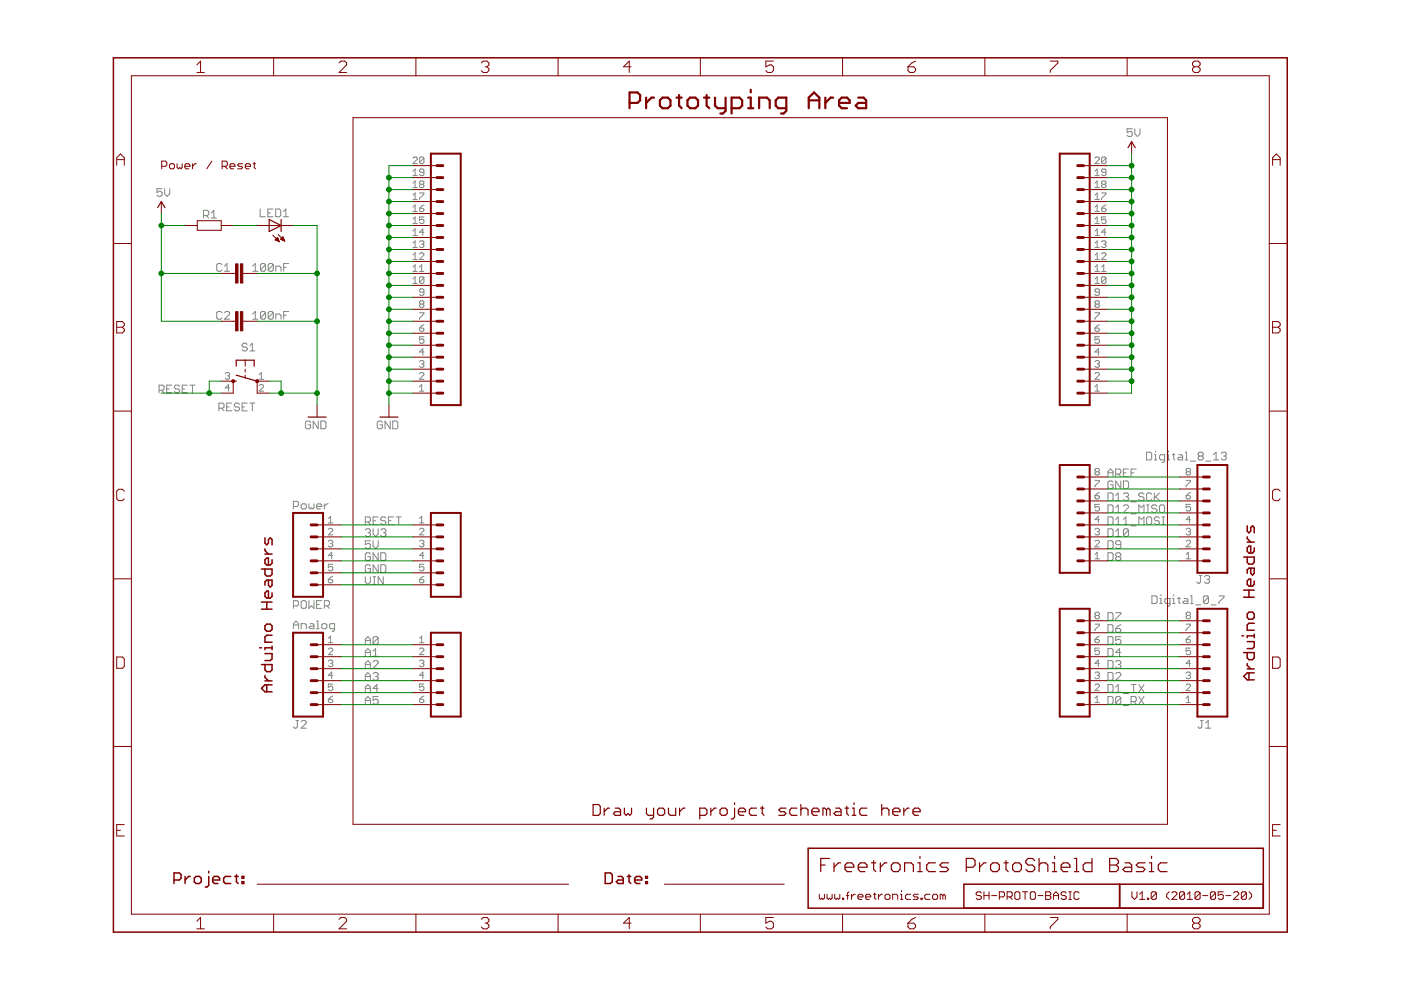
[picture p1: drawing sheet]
<svg xmlns="http://www.w3.org/2000/svg" width="297mm" height="210mm" viewBox="0 0 297 210" stroke-linecap="round" stroke-linejoin="round" font-family="sans-serif">
<g fill="#808080" stroke="#808080" stroke-width=".21">
<path d="M62.2 106.3v1.6z"/>
<path d="M62.2 106.3h.8z"/>
<path d="M63 106.3l.3 .3z"/>
<path d="M63.3 106.6v.5z"/>
<path d="M63.3 107.1l-.3 .3z"/>
<path d="M62.2 107.4h.8z"/>
<path d="M64.1 107.9h.6z"/>
<path d="M64.7 107.9l.2-.2z"/>
<path d="M64.9 107.1v.6z"/>
<path d="M64.7 106.8l.2 .3z"/>
<path d="M64.1 106.8h.6z"/>
<path d="M64.1 106.8l-.2 .3z"/>
<path d="M63.9 107.1v.6z"/>
<path d="M63.9 107.7l.2 .2z"/>
<path d="M65.5 106.8v.9z"/>
<path d="M65.5 107.7l.3 .2z"/>
<path d="M65.8 107.9l.2-.2z"/>
<path d="M66 107.7l.3 .2z"/>
<path d="M66.3 107.9l.3-.2z"/>
<path d="M66.6 106.8v.9z"/>
<path d="M67.4 107.9h.5z"/>
<path d="M67.1 107.7l.3 .2z"/>
<path d="M67.1 107.1v.6z"/>
<path d="M67.1 107.1l.3-.3z"/>
<path d="M67.4 106.8h.5z"/>
<path d="M67.9 106.8l.3 .3z"/>
<path d="M68.2 107.1v.3z"/>
<path d="M67.1 107.4h1.1z"/>
<path d="M68.8 106.8v1.1z"/>
<path d="M69.3 106.8l-.5 .6z"/>
<path d="M69.3 106.8h.3z"/>
<path d="M62.2 132.2v1.1z"/>
<path d="M62.8 131.7l-.6 .5z"/>
<path d="M62.8 131.7l.5 .5z"/>
<path d="M63.3 132.2v1.1z"/>
<path d="M62.2 132.5h1.1z"/>
<path d="M63.9 132.2v1.1z"/>
<path d="M63.9 132.2h.8z"/>
<path d="M64.7 132.2l.2 .3z"/>
<path d="M64.9 132.5v.8z"/>
<path d="M65.8 132.2h.5z"/>
<path d="M66.3 132.2l.3 .3z"/>
<path d="M66.6 132.5v.8z"/>
<path d="M65.8 133.3h.8z"/>
<path d="M65.5 133l.3 .3z"/>
<path d="M65.5 133l.3-.2z"/>
<path d="M65.8 132.8h.8z"/>
<path d="M67.1 131.7h.3z"/>
<path d="M67.4 131.7v1.6z"/>
<path d="M67.1 133.3h.6z"/>
<path d="M68.5 133.3h.5z"/>
<path d="M69 133.3l.3-.3z"/>
<path d="M69.3 132.5v.5z"/>
<path d="M69 132.2l.3 .3z"/>
<path d="M68.5 132.2h.5z"/>
<path d="M68.5 132.2l-.3 .3z"/>
<path d="M68.2 132.5v.5z"/>
<path d="M68.2 133l.3 .3z"/>
<path d="M70.4 133.9h.3z"/>
<path d="M70.9 133.6l-.2 .3z"/>
<path d="M70.9 132.2v1.4z"/>
<path d="M70.1 132.2h.8z"/>
<path d="M70.1 132.2l-.3 .3z"/>
<path d="M69.8 132.5v.5z"/>
<path d="M69.8 133l.3 .3z"/>
<path d="M70.1 133.3h.8z"/>
<path d="M244.2 126.3v1.7z"/>
<path d="M244.2 128h.8z"/>
<path d="M245 128l.3-.3z"/>
<path d="M245.3 126.6v1.1z"/>
<path d="M245 126.3l.3 .3z"/>
<path d="M244.2 126.3h.8z"/>
<path d="M245.9 126.9h.2z"/>
<path d="M246.1 126.9v1.1z"/>
<path d="M245.9 128h.5z"/>
<path d="M246.1 126.1v.2z"/>
<path d="M247.5 128.5h.3z"/>
<path d="M247.8 128.5l.3-.3z"/>
<path d="M248.1 126.9v1.3z"/>
<path d="M247.2 126.9h.9z"/>
<path d="M247.2 126.9l-.2 .3z"/>
<path d="M247 127.2v.5z"/>
<path d="M247 127.7l.2 .3z"/>
<path d="M247.2 128h.9z"/>
<path d="M248.6 126.9h.3z"/>
<path d="M248.9 126.9v1.1z"/>
<path d="M248.6 128h.5z"/>
<path d="M248.9 126.1v.2z"/>
<path d="M250 126.6v1.1z"/>
<path d="M250 127.7l.2 .3z"/>
<path d="M249.7 126.9h.5z"/>
<path d="M251.1 126.9h.5z"/>
<path d="M251.6 126.9l.3 .3z"/>
<path d="M251.9 127.2v.8z"/>
<path d="M251.1 128h.8z"/>
<path d="M250.8 127.7l.3 .3z"/>
<path d="M250.8 127.7l.3-.3z"/>
<path d="M251.1 127.4h.8z"/>
<path d="M252.4 126.3h.3z"/>
<path d="M252.7 126.3v1.7z"/>
<path d="M252.4 128h.6z"/>
<path d="M253.5 128.2h1.1z"/>
<path d="M255.1 126.6v1.1z"/>
<path d="M255.1 126.6l.3-.3z"/>
<path d="M255.4 126.3h.5z"/>
<path d="M255.9 126.3l.3 .3z"/>
<path d="M256.2 126.6v1.1z"/>
<path d="M256.2 127.7l-.3 .3z"/>
<path d="M255.4 128h.5z"/>
<path d="M255.1 127.7l.3 .3z"/>
<path d="M255.1 127.7l1.1-1.1z"/>
<path d="M256.8 128.2h1.1z"/>
<path d="M258.4 126.3h1.1z"/>
<path d="M259.5 126.3v.3z"/>
<path d="M259.5 126.6l-1.1 1.1z"/>
<path d="M258.4 127.7v.3z"/>
<path d="M243.1 95.9v1.6z"/>
<path d="M243.1 97.5h.8z"/>
<path d="M243.9 97.5l.3-.3z"/>
<path d="M244.2 96.1v1.1z"/>
<path d="M243.9 95.9l.3 .2z"/>
<path d="M243.1 95.9h.8z"/>
<path d="M244.7 96.4h.3z"/>
<path d="M245 96.4v1.1z"/>
<path d="M244.7 97.5h.6z"/>
<path d="M245 95.6v.3z"/>
<path d="M246.4 98h.2z"/>
<path d="M246.6 98l.3-.2z"/>
<path d="M246.9 96.4v1.4z"/>
<path d="M246.1 96.4h.8z"/>
<path d="M246.1 96.4l-.3 .3z"/>
<path d="M245.8 96.7v.5z"/>
<path d="M245.8 97.2l.3 .3z"/>
<path d="M246.1 97.5h.8z"/>
<path d="M247.5 96.4h.2z"/>
<path d="M247.7 96.4v1.1z"/>
<path d="M247.5 97.5h.5z"/>
<path d="M247.7 95.6v.3z"/>
<path d="M248.8 96.1v1.1z"/>
<path d="M248.8 97.2l.3 .3z"/>
<path d="M248.6 96.4h.5z"/>
<path d="M249.9 96.4h.6z"/>
<path d="M250.5 96.4l.2 .3z"/>
<path d="M250.7 96.7v.8z"/>
<path d="M249.9 97.5h.8z"/>
<path d="M249.6 97.2l.3 .3z"/>
<path d="M249.6 97.2l.3-.2z"/>
<path d="M249.9 97h.8z"/>
<path d="M251.3 95.9h.3z"/>
<path d="M251.6 95.9v1.6z"/>
<path d="M251.3 97.5h.5z"/>
<path d="M252.4 97.8h1.1z"/>
<path d="M254 96.1l.3-.2z"/>
<path d="M254.3 95.9h.5z"/>
<path d="M254.8 95.9l.3 .2z"/>
<path d="M255.1 96.1v.3z"/>
<path d="M255.1 96.4l-.3 .3z"/>
<path d="M254.8 96.7l.3 .3z"/>
<path d="M255.1 97v.2z"/>
<path d="M255.1 97.2l-.3 .3z"/>
<path d="M254.3 97.5h.5z"/>
<path d="M254 97.2l.3 .3z"/>
<path d="M254 97v.2z"/>
<path d="M254.3 96.7l-.3 .3z"/>
<path d="M254 96.4l.3 .3z"/>
<path d="M254 96.1v.3z"/>
<path d="M254.3 96.7h.5z"/>
<path d="M255.7 97.8h1z"/>
<path d="M257.3 96.4l.5-.5z"/>
<path d="M257.8 95.9v1.6z"/>
<path d="M257.3 97.5h1.1z"/>
<path d="M258.9 96.1l.3-.2z"/>
<path d="M259.2 95.9h.5z"/>
<path d="M259.7 95.9l.3 .2z"/>
<path d="M260 96.1v.3z"/>
<path d="M260 96.4l-.3 .3z"/>
<path d="M259.5 96.7h.2z"/>
<path d="M259.7 96.7l.3 .3z"/>
<path d="M260 97v.2z"/>
<path d="M260 97.2l-.3 .3z"/>
<path d="M259.2 97.5h.5z"/>
<path d="M258.9 97.2l.3 .3z"/>
<path d="M53.6 56.4l.5-.5z"/>
<path d="M54.1 55.9v1.6z"/>
<path d="M53.6 57.5h1.1z"/>
<path d="M55.2 56.2v1z"/>
<path d="M55.2 56.2l.3-.3z"/>
<path d="M55.5 55.9h.5z"/>
<path d="M56 55.9l.3 .3z"/>
<path d="M56.3 56.2v1z"/>
<path d="M56.3 57.2l-.3 .3z"/>
<path d="M55.5 57.5h.5z"/>
<path d="M55.2 57.2l.3 .3z"/>
<path d="M55.2 57.2l1.1-1z"/>
<path d="M56.9 56.2v1z"/>
<path d="M56.9 56.2l.2-.3z"/>
<path d="M57.1 55.9h.6z"/>
<path d="M57.7 55.9l.2 .3z"/>
<path d="M57.9 56.2v1z"/>
<path d="M57.9 57.2l-.2 .3z"/>
<path d="M57.1 57.5h.6z"/>
<path d="M56.9 57.2l.2 .3z"/>
<path d="M56.9 57.2l1-1z"/>
<path d="M58.5 56.4v1.1z"/>
<path d="M58.5 56.4h.8z"/>
<path d="M59.3 56.4l.3 .3z"/>
<path d="M59.6 56.7v.8z"/>
<path d="M60.1 55.9v1.6z"/>
<path d="M60.1 55.9h1.1z"/>
<path d="M60.1 56.7h.6z"/>
<path d="M46.4 85.5v1.6z"/>
<path d="M46.4 85.5h.8z"/>
<path d="M47.2 85.5l.3 .2z"/>
<path d="M47.5 85.7v.6z"/>
<path d="M47.2 86.6l.3-.3z"/>
<path d="M46.4 86.6h.8z"/>
<path d="M46.9 86.6l.6 .5z"/>
<path d="M48 85.5h1.1z"/>
<path d="M48 85.5v1.6z"/>
<path d="M48 87.1h1.1z"/>
<path d="M48 86.3h.6z"/>
<path d="M50.5 85.5l.3 .2z"/>
<path d="M50 85.5h.5z"/>
<path d="M50 85.5l-.3 .2z"/>
<path d="M49.7 85.7v.3z"/>
<path d="M49.7 86l.3 .3z"/>
<path d="M50 86.3h.5z"/>
<path d="M50.5 86.3l.3 .3z"/>
<path d="M50.8 86.6v.2z"/>
<path d="M50.5 87.1l.3-.3z"/>
<path d="M50 87.1h.5z"/>
<path d="M49.7 86.8l.3 .3z"/>
<path d="M51.3 85.5h1.1z"/>
<path d="M51.3 85.5v1.6z"/>
<path d="M51.3 87.1h1.1z"/>
<path d="M51.3 86.3h.6z"/>
<path d="M53.5 85.5v1.6z"/>
<path d="M53 85.5h1z"/>
<path d="M33.3 40h1.1z"/>
<path d="M33.3 40v.8z"/>
<path d="M33.3 40.8l.5-.2z"/>
<path d="M33.8 40.6h.3z"/>
<path d="M34.1 40.6l.3 .2z"/>
<path d="M34.4 40.8v.6z"/>
<path d="M34.4 41.4l-.3 .2z"/>
<path d="M33.5 41.6h.6z"/>
<path d="M33.3 41.4l.2 .2z"/>
<path d="M34.9 40v1.1z"/>
<path d="M34.9 41.1l.5 .5z"/>
<path d="M35.4 41.6l.6-.5z"/>
<path d="M36 40v1.1z"/>
<path d="M239 27.3h1.1z"/>
<path d="M239 27.3v.8z"/>
<path d="M239 28.1l.5-.2z"/>
<path d="M239.5 27.9h.3z"/>
<path d="M239.8 27.9l.3 .2z"/>
<path d="M240.1 28.1v.6z"/>
<path d="M240.1 28.7l-.3 .2z"/>
<path d="M239.2 28.9h.6z"/>
<path d="M239 28.7l.2 .2z"/>
<path d="M240.6 27.3v1.1z"/>
<path d="M240.6 28.4l.6 .5z"/>
<path d="M241.2 28.9l.5-.5z"/>
<path d="M241.7 27.3v1.1z"/>
<path d="M65.6 89.3l.2 .3z"/>
<path d="M65 89.3h.6z"/>
<path d="M65 89.3l-.3 .3z"/>
<path d="M64.7 89.6v1z"/>
<path d="M64.7 90.6l.3 .3z"/>
<path d="M65 90.9h.6z"/>
<path d="M65.6 90.9l.2-.3z"/>
<path d="M65.8 90.1v.5z"/>
<path d="M65.3 90.1h.5z"/>
<path d="M66.4 89.3v1.6z"/>
<path d="M66.4 89.3l1.1 1.6z"/>
<path d="M67.5 89.3v1.6z"/>
<path d="M68 89.3v1.6z"/>
<path d="M68 90.9h.8z"/>
<path d="M68.8 90.9l.3-.3z"/>
<path d="M69.1 89.6v1z"/>
<path d="M68.8 89.3l.3 .3z"/>
<path d="M68 89.3h.8z"/>
<path d="M80.8 89.3l.3 .3z"/>
<path d="M80.3 89.3h.5z"/>
<path d="M80.3 89.3l-.3 .3z"/>
<path d="M80 89.6v1z"/>
<path d="M80 90.6l.3 .3z"/>
<path d="M80.3 90.9h.5z"/>
<path d="M81.1 90.6l-.3 .3z"/>
<path d="M81.1 90.1v.5z"/>
<path d="M80.5 90.1h.6z"/>
<path d="M81.6 89.3v1.6z"/>
<path d="M81.6 89.3l1.1 1.6z"/>
<path d="M82.7 89.3v1.6z"/>
<path d="M83.3 89.3v1.6z"/>
<path d="M83.3 90.9h.8z"/>
<path d="M84.1 90.9l.2-.3z"/>
<path d="M84.3 89.6v1z"/>
<path d="M84.1 89.3l.2 .3z"/>
<path d="M83.3 89.3h.8z"/>
<path d="M53.6 66.6l.5-.6z"/>
<path d="M54.1 66v1.7z"/>
<path d="M53.6 67.7h1.1z"/>
<path d="M55.2 66.3v1.1z"/>
<path d="M55.2 66.3l.3-.3z"/>
<path d="M55.5 66h.5z"/>
<path d="M56 66l.3 .3z"/>
<path d="M56.3 66.3v1.1z"/>
<path d="M56.3 67.4l-.3 .3z"/>
<path d="M55.5 67.7h.5z"/>
<path d="M55.2 67.4l.3 .3z"/>
<path d="M55.2 67.4l1.1-1.1z"/>
<path d="M56.9 66.3v1.1z"/>
<path d="M56.9 66.3l.2-.3z"/>
<path d="M57.1 66h.6z"/>
<path d="M57.7 66l.2 .3z"/>
<path d="M57.9 66.3v1.1z"/>
<path d="M57.9 67.4l-.2 .3z"/>
<path d="M57.1 67.7h.6z"/>
<path d="M56.9 67.4l.2 .3z"/>
<path d="M57.9 66.3l-1 1.1z"/>
<path d="M58.5 66.6v1.1z"/>
<path d="M58.5 66.6h.8z"/>
<path d="M59.3 66.6l.3 .2z"/>
<path d="M59.6 66.8v.9z"/>
<path d="M60.1 66v1.7z"/>
<path d="M60.1 66h1.1z"/>
<path d="M60.1 66.8h.6z"/>
<path d="M69.6 109.9l.5-.4z"/>
<path d="M70.1 109.5v1.4z"/>
<path d="M69.6 110.9h.9z"/>
<path d="M69.6 113.4h.9z"/>
<path d="M69.6 113.4l.9-.9z"/>
<path d="M70.5 112.2v.3z"/>
<path d="M70.3 112l.2 .2z"/>
<path d="M69.8 112h.5z"/>
<path d="M69.8 112l-.2 .2z"/>
<path d="M69.6 114.8l.2-.2z"/>
<path d="M69.8 114.6h.5z"/>
<path d="M70.3 114.6l.2 .2z"/>
<path d="M70.5 114.8v.2z"/>
<path d="M70.5 115l-.2 .3z"/>
<path d="M70.1 115.3h.2z"/>
<path d="M70.3 115.3l.2 .2z"/>
<path d="M70.5 115.5v.2z"/>
<path d="M70.3 116l.2-.3z"/>
<path d="M69.8 116h.5z"/>
<path d="M69.6 115.7l.2 .3z"/>
<path d="M70.3 117.1v1.4z"/>
<path d="M70.3 117.1l-.7 .7z"/>
<path d="M69.6 117.8h.9z"/>
<path d="M69.6 119.6h.9z"/>
<path d="M69.6 119.6v.7z"/>
<path d="M69.6 120.3l.5-.2z"/>
<path d="M70.1 120.1h.2z"/>
<path d="M70.3 120.1l.2 .2z"/>
<path d="M70.5 120.3v.5z"/>
<path d="M70.5 120.8l-.2 .2z"/>
<path d="M69.8 121h.5z"/>
<path d="M69.6 120.8l.2 .2z"/>
<path d="M62.2 127.4v1.6z"/>
<path d="M62.2 127.4h.8z"/>
<path d="M63 127.4l.3 .2z"/>
<path d="M63.3 127.6v.6z"/>
<path d="M63.3 128.2l-.3 .3z"/>
<path d="M62.2 128.5h.8z"/>
<path d="M64.1 127.4h.6z"/>
<path d="M64.1 127.4l-.2 .2z"/>
<path d="M63.9 127.6v1.1z"/>
<path d="M63.9 128.7l.2 .3z"/>
<path d="M64.1 129h.6z"/>
<path d="M64.7 129l.2-.3z"/>
<path d="M64.9 127.6v1.1z"/>
<path d="M64.7 127.4l.2 .2z"/>
<path d="M65.5 127.4v1.6z"/>
<path d="M65.5 129l.5-.5z"/>
<path d="M66 128.5l.6 .5z"/>
<path d="M66.6 127.4v1.6z"/>
<path d="M67.1 127.4h1.1z"/>
<path d="M67.1 127.4v1.6z"/>
<path d="M67.1 129h1.1z"/>
<path d="M67.1 128.2h.6z"/>
<path d="M68.8 127.4v1.6z"/>
<path d="M68.8 127.4h.8z"/>
<path d="M69.6 127.4l.2 .2z"/>
<path d="M69.8 127.6v.6z"/>
<path d="M69.8 128.2l-.2 .3z"/>
<path d="M68.8 128.5h.8z"/>
<path d="M69.3 128.5l.5 .5z"/>
<path d="M70.1 122.4l.4-.2z"/>
<path d="M70.1 122.4l-.5 .5z"/>
<path d="M69.6 122.9v.4z"/>
<path d="M69.6 123.3l.2 .3z"/>
<path d="M69.8 123.6h.5z"/>
<path d="M70.3 123.6l.2-.3z"/>
<path d="M70.5 123.1v.2z"/>
<path d="M70.3 122.9l.2 .2z"/>
<path d="M69.6 122.9h.7z"/>
<path d="M69.6 135.3l.5-.4z"/>
<path d="M70.1 134.9v1.4z"/>
<path d="M69.6 136.3h.9z"/>
<path d="M69.6 138.8h.9z"/>
<path d="M69.6 138.8l.9-.9z"/>
<path d="M70.5 137.6v.3z"/>
<path d="M70.3 137.4l.2 .2z"/>
<path d="M69.8 137.4h.5z"/>
<path d="M69.8 137.4l-.2 .2z"/>
<path d="M69.8 140l-.2 .2z"/>
<path d="M69.8 140h.5z"/>
<path d="M70.3 140l.2 .2z"/>
<path d="M70.5 140.2v.2z"/>
<path d="M70.5 140.4l-.2 .3z"/>
<path d="M70.1 140.7h.2z"/>
<path d="M70.3 140.7l.2 .2z"/>
<path d="M70.5 140.9v.2z"/>
<path d="M70.3 141.4l.2-.3z"/>
<path d="M69.8 141.4h.5z"/>
<path d="M69.6 141.1l.2 .3z"/>
<path d="M70.3 142.5v1.4z"/>
<path d="M70.3 142.5l-.7 .7z"/>
<path d="M69.6 143.2h.9z"/>
<path d="M69.6 145h.9z"/>
<path d="M69.6 145v.7z"/>
<path d="M69.6 145.7l.5-.2z"/>
<path d="M70.1 145.5h.2z"/>
<path d="M70.3 145.5l.2 .2z"/>
<path d="M70.5 145.7v.5z"/>
<path d="M70.3 146.4l.2-.2z"/>
<path d="M69.8 146.4h.5z"/>
<path d="M69.6 146.2l.2 .2z"/>
<path d="M62.2 154.1l.3 .3z"/>
<path d="M62.5 154.4h.3z"/>
<path d="M62.8 154.4l.2-.3z"/>
<path d="M63 152.8v1.3z"/>
<path d="M62.8 152.8h.5z"/>
<path d="M63.9 154.4h1z"/>
<path d="M63.9 154.4l1-1.1z"/>
<path d="M64.9 153v.3z"/>
<path d="M64.7 152.8l.2 .2z"/>
<path d="M64.1 152.8h.6z"/>
<path d="M64.1 152.8l-.2 .2z"/>
<path d="M70.1 147.8l.4-.2z"/>
<path d="M70.1 147.8l-.5 .5z"/>
<path d="M69.6 148.3v.4z"/>
<path d="M69.6 148.7l.2 .3z"/>
<path d="M69.8 149h.5z"/>
<path d="M70.3 149l.2-.3z"/>
<path d="M70.5 148.5v.2z"/>
<path d="M70.3 148.3l.2 .2z"/>
<path d="M69.6 148.3h.7z"/>
<path d="M88.9 109.9l.5-.4z"/>
<path d="M89.4 109.5v1.4z"/>
<path d="M88.9 110.9h1z"/>
<path d="M88.9 113.4h1z"/>
<path d="M88.9 113.4l1-.9z"/>
<path d="M89.9 112.2v.3z"/>
<path d="M89.6 112l.3 .2z"/>
<path d="M89.2 112h.4z"/>
<path d="M89.2 112l-.3 .2z"/>
<path d="M88.9 114.8l.3-.2z"/>
<path d="M89.2 114.6h.4z"/>
<path d="M89.6 114.6l.3 .2z"/>
<path d="M89.9 114.8v.2z"/>
<path d="M89.9 115l-.3 .3z"/>
<path d="M89.4 115.3h.2z"/>
<path d="M89.6 115.3l.3 .2z"/>
<path d="M89.9 115.5v.2z"/>
<path d="M89.6 116l.3-.3z"/>
<path d="M89.2 116h.4z"/>
<path d="M88.9 115.7l.3 .3z"/>
<path d="M89.6 117.1v1.4z"/>
<path d="M89.6 117.1l-.7 .7z"/>
<path d="M88.9 117.8h1z"/>
<path d="M88.9 119.6h1z"/>
<path d="M88.9 119.6v.7z"/>
<path d="M88.9 120.3l.5-.2z"/>
<path d="M89.4 120.1h.2z"/>
<path d="M89.6 120.1l.3 .2z"/>
<path d="M89.9 120.3v.5z"/>
<path d="M89.9 120.8l-.3 .2z"/>
<path d="M89.2 121h.4z"/>
<path d="M88.9 120.8l.3 .2z"/>
<path d="M89.4 122.4l.5-.2z"/>
<path d="M89.4 122.4l-.5 .5z"/>
<path d="M88.9 122.9v.4z"/>
<path d="M88.9 123.3l.3 .3z"/>
<path d="M89.2 123.6h.4z"/>
<path d="M89.6 123.6l.3-.3z"/>
<path d="M89.9 123.1v.2z"/>
<path d="M89.6 122.9l.3 .2z"/>
<path d="M88.9 122.9h.7z"/>
<path d="M88.9 135.3l.5-.4z"/>
<path d="M89.4 134.9v1.4z"/>
<path d="M88.9 136.3h1z"/>
<path d="M88.9 138.8h1z"/>
<path d="M88.9 138.8l1-.9z"/>
<path d="M89.9 137.6v.3z"/>
<path d="M89.6 137.4l.3 .2z"/>
<path d="M89.2 137.4h.4z"/>
<path d="M89.2 137.4l-.3 .2z"/>
<path d="M89.2 140l-.3 .2z"/>
<path d="M89.2 140h.4z"/>
<path d="M89.6 140l.3 .2z"/>
<path d="M89.9 140.2v.2z"/>
<path d="M89.9 140.4l-.3 .3z"/>
<path d="M89.4 140.7h.2z"/>
<path d="M89.6 140.7l.3 .2z"/>
<path d="M89.9 140.9v.2z"/>
<path d="M89.6 141.4l.3-.3z"/>
<path d="M89.2 141.4h.4z"/>
<path d="M88.9 141.1l.3 .3z"/>
<path d="M89.6 142.5v1.4z"/>
<path d="M89.6 142.5l-.7 .7z"/>
<path d="M88.9 143.2h1z"/>
<path d="M88.9 145h1z"/>
<path d="M88.9 145v.7z"/>
<path d="M88.9 145.7l.5-.2z"/>
<path d="M89.4 145.5h.2z"/>
<path d="M89.6 145.5l.3 .2z"/>
<path d="M89.9 145.7v.5z"/>
<path d="M89.6 146.4l.3-.2z"/>
<path d="M89.2 146.4h.4z"/>
<path d="M88.9 146.2l.3 .2z"/>
<path d="M89.4 147.8l.5-.2z"/>
<path d="M89.4 147.8l-.5 .5z"/>
<path d="M88.9 148.3v.4z"/>
<path d="M88.9 148.7l.3 .3z"/>
<path d="M89.2 149h.4z"/>
<path d="M89.6 149l.3-.3z"/>
<path d="M89.9 148.5v.2z"/>
<path d="M89.6 148.3l.3 .2z"/>
<path d="M88.9 148.3h.7z"/>
<path d="M251.5 148l.4-.4z"/>
<path d="M251.9 147.6v1.4z"/>
<path d="M251.5 149h.9z"/>
<path d="M251.5 146.4h.9z"/>
<path d="M251.5 146.4l.9-.9z"/>
<path d="M252.4 145.3v.2z"/>
<path d="M252.2 145l.2 .3z"/>
<path d="M251.7 145h.5z"/>
<path d="M251.7 145l-.2 .3z"/>
<path d="M251.7 142.5l-.2 .2z"/>
<path d="M251.7 142.5h.5z"/>
<path d="M252.2 142.5l.2 .2z"/>
<path d="M252.4 142.7v.3z"/>
<path d="M252.4 143l-.2 .2z"/>
<path d="M251.9 143.2h.3z"/>
<path d="M252.2 143.2l.2 .2z"/>
<path d="M252.4 143.4v.3z"/>
<path d="M252.2 143.9l.2-.2z"/>
<path d="M251.7 143.9h.5z"/>
<path d="M251.5 143.7l.2 .2z"/>
<path d="M252.2 140v1.4z"/>
<path d="M252.2 140l-.7 .7z"/>
<path d="M251.5 140.7h.9z"/>
<path d="M251.5 137.4h.9z"/>
<path d="M251.5 137.4v.7z"/>
<path d="M251.5 138.1l.4-.2z"/>
<path d="M251.9 137.9h.3z"/>
<path d="M252.2 137.9l.2 .2z"/>
<path d="M252.4 138.1v.5z"/>
<path d="M252.2 138.8l.2-.2z"/>
<path d="M251.7 138.8h.5z"/>
<path d="M251.5 138.6l.2 .2z"/>
<path d="M251.9 135.1l.5-.2z"/>
<path d="M251.9 135.1l-.4 .5z"/>
<path d="M251.5 135.6v.4z"/>
<path d="M251.5 136l.2 .3z"/>
<path d="M251.7 136.3h.5z"/>
<path d="M252.2 136.3l.2-.3z"/>
<path d="M252.4 135.8v.2z"/>
<path d="M252.2 135.6l.2 .2z"/>
<path d="M251.5 135.6h.7z"/>
<path d="M251.5 132.3h.9z"/>
<path d="M252.4 132.3v.3z"/>
<path d="M252.4 132.6l-.9 .9z"/>
<path d="M251.5 133.5v.2z"/>
<path d="M251.7 129.8l-.2 .2z"/>
<path d="M251.7 129.8h.5z"/>
<path d="M252.2 129.8l.2 .2z"/>
<path d="M252.4 130v.3z"/>
<path d="M252.4 130.3l-.2 .2z"/>
<path d="M252.2 130.5l.2 .2z"/>
<path d="M252.4 130.7v.3z"/>
<path d="M252.2 131.2l.2-.2z"/>
<path d="M251.7 131.2h.5z"/>
<path d="M251.5 131l.2 .2z"/>
<path d="M251.5 130.7v.3z"/>
<path d="M251.5 130.7l.2-.2z"/>
<path d="M251.5 130.3l.2 .2z"/>
<path d="M251.5 130v.3z"/>
<path d="M251.7 130.5h.5z"/>
<path d="M254 154.1l.3 .3z"/>
<path d="M254.3 154.4h.2z"/>
<path d="M254.5 154.4l.3-.3z"/>
<path d="M254.8 152.8v1.3z"/>
<path d="M254.5 152.8h.6z"/>
<path d="M256.2 152.8l-.6 .5z"/>
<path d="M256.2 152.8v1.6z"/>
<path d="M255.6 154.4h1.1z"/>
<path d="M251.5 117.6l.4-.5z"/>
<path d="M251.9 117.1v1.4z"/>
<path d="M251.5 118.5h.9z"/>
<path d="M251.5 116h.9z"/>
<path d="M251.5 116l.9-1z"/>
<path d="M252.4 114.8v.2z"/>
<path d="M252.2 114.6l.2 .2z"/>
<path d="M251.7 114.6h.5z"/>
<path d="M251.7 114.6l-.2 .2z"/>
<path d="M251.7 112l-.2 .2z"/>
<path d="M251.7 112h.5z"/>
<path d="M252.2 112l.2 .2z"/>
<path d="M252.4 112.2v.3z"/>
<path d="M252.4 112.5l-.2 .2z"/>
<path d="M251.9 112.7h.3z"/>
<path d="M252.2 112.7l.2 .2z"/>
<path d="M252.4 112.9v.3z"/>
<path d="M252.2 113.4l.2-.2z"/>
<path d="M251.7 113.4h.5z"/>
<path d="M251.5 113.2l.2 .2z"/>
<path d="M252.2 109.5v1.4z"/>
<path d="M252.2 109.5l-.7 .7z"/>
<path d="M251.5 110.2h.9z"/>
<path d="M251.5 106.9h.9z"/>
<path d="M251.5 106.9v.7z"/>
<path d="M251.5 107.6l.4-.2z"/>
<path d="M251.9 107.4h.3z"/>
<path d="M252.2 107.4l.2 .2z"/>
<path d="M252.4 107.6v.5z"/>
<path d="M252.2 108.3l.2-.2z"/>
<path d="M251.7 108.3h.5z"/>
<path d="M251.5 108.1l.2 .2z"/>
<path d="M251.9 104.6l.5-.2z"/>
<path d="M251.9 104.6l-.4 .5z"/>
<path d="M251.5 105.1v.5z"/>
<path d="M251.5 105.6l.2 .2z"/>
<path d="M251.7 105.8h.5z"/>
<path d="M252.2 105.8l.2-.2z"/>
<path d="M252.4 105.3v.3z"/>
<path d="M252.2 105.1l.2 .2z"/>
<path d="M251.5 105.1h.7z"/>
<path d="M251.5 101.9h.9z"/>
<path d="M252.4 101.9v.2z"/>
<path d="M252.4 102.1l-.9 .9z"/>
<path d="M251.5 103v.3z"/>
<path d="M251.7 99.3l-.2 .2z"/>
<path d="M251.7 99.3h.5z"/>
<path d="M252.2 99.3l.2 .2z"/>
<path d="M252.4 99.5v.3z"/>
<path d="M252.4 99.8l-.2 .2z"/>
<path d="M252.2 100l.2 .2z"/>
<path d="M252.4 100.2v.3z"/>
<path d="M252.2 100.7l.2-.2z"/>
<path d="M251.7 100.7h.5z"/>
<path d="M251.5 100.5l.2 .2z"/>
<path d="M251.5 100.2v.3z"/>
<path d="M251.7 100l-.2 .2z"/>
<path d="M251.5 99.8l.2 .2z"/>
<path d="M251.5 99.5v.3z"/>
<path d="M251.7 100h.5z"/>
<path d="M253.7 123.4l.3 .3z"/>
<path d="M254 123.7h.3z"/>
<path d="M254.3 123.7l.3-.3z"/>
<path d="M254.6 122v1.4z"/>
<path d="M254.3 122h.5z"/>
<path d="M255.6 122l-.2 .3z"/>
<path d="M255.6 122h.6z"/>
<path d="M256.2 122l.3 .3z"/>
<path d="M256.5 122.3v.3z"/>
<path d="M256.5 122.6l-.3 .3z"/>
<path d="M255.9 122.9h.3z"/>
<path d="M256.2 122.9l.3 .2z"/>
<path d="M256.5 123.1v.3z"/>
<path d="M256.2 123.7l.3-.3z"/>
<path d="M255.6 123.7h.6z"/>
<path d="M255.4 123.4l.2 .3z"/>
<path d="M232.2 117.6l.4-.5z"/>
<path d="M232.6 117.1v1.4z"/>
<path d="M232.2 118.5h.9z"/>
<path d="M232.2 116h.9z"/>
<path d="M232.2 116l.9-1z"/>
<path d="M233.1 114.8v.2z"/>
<path d="M232.9 114.6l.2 .2z"/>
<path d="M232.4 114.6h.5z"/>
<path d="M232.4 114.6l-.2 .2z"/>
<path d="M232.2 112.2l.2-.2z"/>
<path d="M232.4 112h.5z"/>
<path d="M232.9 112l.2 .2z"/>
<path d="M233.1 112.2v.3z"/>
<path d="M233.1 112.5l-.2 .2z"/>
<path d="M232.6 112.7h.3z"/>
<path d="M232.9 112.7l.2 .2z"/>
<path d="M233.1 112.9v.3z"/>
<path d="M232.9 113.4l.2-.2z"/>
<path d="M232.4 113.4h.5z"/>
<path d="M232.2 113.2l.2 .2z"/>
<path d="M232.9 109.5v1.4z"/>
<path d="M232.9 109.5l-.7 .7z"/>
<path d="M232.2 110.2h.9z"/>
<path d="M232.2 106.9h.9z"/>
<path d="M232.2 106.9v.7z"/>
<path d="M232.2 107.6l.4-.2z"/>
<path d="M232.6 107.4h.3z"/>
<path d="M232.9 107.4l.2 .2z"/>
<path d="M233.1 107.6v.5z"/>
<path d="M232.9 108.3l.2-.2z"/>
<path d="M232.4 108.3h.5z"/>
<path d="M232.2 108.1l.2 .2z"/>
<path d="M232.6 104.6l.5-.2z"/>
<path d="M232.6 104.6l-.4 .5z"/>
<path d="M232.2 105.1v.5z"/>
<path d="M232.2 105.6l.2 .2z"/>
<path d="M232.4 105.8h.5z"/>
<path d="M232.9 105.8l.2-.2z"/>
<path d="M233.1 105.3v.3z"/>
<path d="M232.9 105.1l.2 .2z"/>
<path d="M232.2 105.1h.7z"/>
<path d="M232.2 101.9h.9z"/>
<path d="M233.1 101.9v.2z"/>
<path d="M233.1 102.1l-.9 .9z"/>
<path d="M232.2 103v.3z"/>
<path d="M232.2 99.5l.2-.2z"/>
<path d="M232.4 99.3h.5z"/>
<path d="M232.9 99.3l.2 .2z"/>
<path d="M233.1 99.5v.3z"/>
<path d="M233.1 99.8l-.2 .2z"/>
<path d="M232.9 100l.2 .2z"/>
<path d="M233.1 100.2v.3z"/>
<path d="M232.9 100.7l.2-.2z"/>
<path d="M232.4 100.7h.5z"/>
<path d="M232.2 100.5l.2 .2z"/>
<path d="M232.2 100.2v.3z"/>
<path d="M232.2 100.2l.2-.2z"/>
<path d="M232.2 99.8l.2 .2z"/>
<path d="M232.2 99.5v.3z"/>
<path d="M232.4 100h.5z"/>
<path d="M232.2 148l.4-.4z"/>
<path d="M232.6 147.6v1.4z"/>
<path d="M232.2 149h.9z"/>
<path d="M232.2 146.4h.9z"/>
<path d="M232.2 146.4l.9-.9z"/>
<path d="M233.1 145.3v.2z"/>
<path d="M232.9 145l.2 .3z"/>
<path d="M232.4 145h.5z"/>
<path d="M232.4 145l-.2 .3z"/>
<path d="M232.2 142.7l.2-.2z"/>
<path d="M232.4 142.5h.5z"/>
<path d="M232.9 142.5l.2 .2z"/>
<path d="M233.1 142.7v.3z"/>
<path d="M233.1 143l-.2 .2z"/>
<path d="M232.6 143.2h.3z"/>
<path d="M232.9 143.2l.2 .2z"/>
<path d="M233.1 143.4v.3z"/>
<path d="M232.9 143.9l.2-.2z"/>
<path d="M232.4 143.9h.5z"/>
<path d="M232.2 143.7l.2 .2z"/>
<path d="M232.9 140v1.4z"/>
<path d="M232.9 140l-.7 .7z"/>
<path d="M232.2 140.7h.9z"/>
<path d="M232.2 137.4h.9z"/>
<path d="M232.2 137.4v.7z"/>
<path d="M232.2 138.1l.4-.2z"/>
<path d="M232.6 137.9h.3z"/>
<path d="M232.9 137.9l.2 .2z"/>
<path d="M233.1 138.1v.5z"/>
<path d="M232.9 138.8l.2-.2z"/>
<path d="M232.4 138.8h.5z"/>
<path d="M232.2 138.6l.2 .2z"/>
<path d="M232.6 135.1l.5-.2z"/>
<path d="M232.6 135.1l-.4 .5z"/>
<path d="M232.2 135.6v.4z"/>
<path d="M232.2 136l.2 .3z"/>
<path d="M232.4 136.3h.5z"/>
<path d="M232.9 136.3l.2-.3z"/>
<path d="M233.1 135.8v.2z"/>
<path d="M232.9 135.6l.2 .2z"/>
<path d="M232.2 135.6h.7z"/>
<path d="M232.2 132.3h.9z"/>
<path d="M233.1 132.3v.3z"/>
<path d="M233.1 132.6l-.9 .9z"/>
<path d="M232.2 133.5v.2z"/>
<path d="M232.2 130l.2-.2z"/>
<path d="M232.4 129.8h.5z"/>
<path d="M232.9 129.8l.2 .2z"/>
<path d="M233.1 130v.3z"/>
<path d="M233.1 130.3l-.2 .2z"/>
<path d="M232.9 130.5l.2 .2z"/>
<path d="M233.1 130.7v.3z"/>
<path d="M232.9 131.2l.2-.2z"/>
<path d="M232.4 131.2h.5z"/>
<path d="M232.2 131l.2 .2z"/>
<path d="M232.2 130.7v.3z"/>
<path d="M232.2 130.7l.2-.2z"/>
<path d="M232.2 130.3l.2 .2z"/>
<path d="M232.2 130v.3z"/>
<path d="M232.4 130.5h.5z"/>
<path d="M46.8 55.9l.3 .3z"/>
<path d="M46.2 55.9h.6z"/>
<path d="M46.2 55.9l-.2 .3z"/>
<path d="M46 56.2v1z"/>
<path d="M46 57.2l.2 .3z"/>
<path d="M46.2 57.5h.6z"/>
<path d="M46.8 57.5l.3-.3z"/>
<path d="M48.1 55.9l-.5 .5z"/>
<path d="M48.1 55.9v1.6z"/>
<path d="M47.6 57.5h1.1z"/>
<path d="M54.9 79.5l.5-.5z"/>
<path d="M55.4 79v1.4z"/>
<path d="M54.9 80.4h1z"/>
<path d="M47.8 79.2l.2-.2z"/>
<path d="M48 79h.5z"/>
<path d="M48.5 79l.2 .2z"/>
<path d="M48.7 79.2v.3z"/>
<path d="M48.7 79.5l-.2 .2z"/>
<path d="M48.2 79.7h.3z"/>
<path d="M48.5 79.7l.2 .2z"/>
<path d="M48.7 79.9v.3z"/>
<path d="M48.7 80.2l-.2 .2z"/>
<path d="M48 80.4h.5z"/>
<path d="M47.8 80.2l.2 .2z"/>
<path d="M48.5 81.5v1.4z"/>
<path d="M48.5 81.5l-.7 .7z"/>
<path d="M47.8 82.2h.9z"/>
<path d="M54.9 82.9h1z"/>
<path d="M54.9 82.9l1-.9z"/>
<path d="M55.9 81.8v.2z"/>
<path d="M55.6 81.5l.3 .3z"/>
<path d="M55.2 81.5h.4z"/>
<path d="M55.2 81.5l-.3 .3z"/>
<path d="M52.1 72.8l.3 .2z"/>
<path d="M51.6 72.8h.5z"/>
<path d="M51.3 73l.3-.2z"/>
<path d="M51.3 73v.3z"/>
<path d="M51.3 73.3l.3 .3z"/>
<path d="M51.6 73.6h.5z"/>
<path d="M52.1 73.6l.3 .3z"/>
<path d="M52.4 73.9v.2z"/>
<path d="M52.4 74.1l-.3 .3z"/>
<path d="M51.6 74.4h.5z"/>
<path d="M51.3 74.1l.3 .3z"/>
<path d="M53 73.3l.5-.5z"/>
<path d="M53.5 72.8v1.6z"/>
<path d="M53 74.4h1z"/>
<path d="M88.9 82l.5-.5z"/>
<path d="M89.4 81.5v1.4z"/>
<path d="M88.9 82.9h1z"/>
<path d="M88.9 80.4h1z"/>
<path d="M89.9 79.5l-1 .9z"/>
<path d="M89.9 79.2v.3z"/>
<path d="M89.6 79l.3 .2z"/>
<path d="M89.2 79h.4z"/>
<path d="M89.2 79l-.3 .2z"/>
<path d="M89.2 76.5l-.3 .2z"/>
<path d="M89.2 76.5h.4z"/>
<path d="M89.6 76.5l.3 .2z"/>
<path d="M89.9 76.7v.2z"/>
<path d="M89.9 76.9l-.3 .3z"/>
<path d="M89.4 77.2h.2z"/>
<path d="M89.6 77.2l.3 .2z"/>
<path d="M89.9 77.4v.2z"/>
<path d="M89.9 77.6l-.3 .3z"/>
<path d="M89.2 77.9h.4z"/>
<path d="M88.9 77.6l.3 .3z"/>
<path d="M89.6 73.9v1.4z"/>
<path d="M89.6 73.9l-.7 .7z"/>
<path d="M88.9 74.6h1z"/>
<path d="M88.9 71.4h1z"/>
<path d="M88.9 71.4v.7z"/>
<path d="M88.9 72.1l.5-.2z"/>
<path d="M89.4 71.9h.2z"/>
<path d="M89.6 71.9l.3 .2z"/>
<path d="M89.9 72.1v.5z"/>
<path d="M89.9 72.6l-.3 .2z"/>
<path d="M89.2 72.8h.4z"/>
<path d="M88.9 72.6l.3 .2z"/>
<path d="M89.4 69.1l.5-.2z"/>
<path d="M89.4 69.1l-.5 .5z"/>
<path d="M88.9 69.6v.4z"/>
<path d="M88.9 70l.3 .3z"/>
<path d="M89.2 70.3h.4z"/>
<path d="M89.6 70.3l.3-.3z"/>
<path d="M89.9 69.8v.2z"/>
<path d="M89.6 69.6l.3 .2z"/>
<path d="M88.9 69.6h.7z"/>
<path d="M88.9 66.3h1z"/>
<path d="M89.9 66.3v.2z"/>
<path d="M89.9 66.5l-1 1z"/>
<path d="M88.9 67.5v.2z"/>
<path d="M88.9 64l.3-.2z"/>
<path d="M89.2 63.8h.4z"/>
<path d="M89.6 63.8l.3 .2z"/>
<path d="M89.9 64v.2z"/>
<path d="M89.9 64.2l-.3 .3z"/>
<path d="M89.6 64.5l.3 .2z"/>
<path d="M89.9 64.7v.2z"/>
<path d="M89.9 64.9l-.3 .3z"/>
<path d="M89.2 65.2h.4z"/>
<path d="M88.9 64.9l.3 .3z"/>
<path d="M88.9 64.7v.2z"/>
<path d="M88.9 64.7l.3-.2z"/>
<path d="M88.9 64.2l.3 .3z"/>
<path d="M88.9 64v.2z"/>
<path d="M89.2 64.5h.4z"/>
<path d="M88.9 62.4l.3 .2z"/>
<path d="M89.2 62.6h.4z"/>
<path d="M89.6 62.6l.3-.2z"/>
<path d="M89.9 61.5v.9z"/>
<path d="M89.6 61.2l.3 .3z"/>
<path d="M89.2 61.2h.4z"/>
<path d="M89.2 61.2l-.3 .3z"/>
<path d="M88.9 61.5v.2z"/>
<path d="M88.9 61.7l.3 .2z"/>
<path d="M89.2 61.9h.7z"/>
<path d="M87.5 59.2l.5-.5z"/>
<path d="M88 58.7v1.4z"/>
<path d="M87.5 60.1h1z"/>
<path d="M88.9 58.9v1z"/>
<path d="M88.9 58.9l.3-.2z"/>
<path d="M89.2 58.7h.4z"/>
<path d="M89.6 58.7l.3 .2z"/>
<path d="M89.9 58.9v1z"/>
<path d="M89.9 59.9l-.3 .2z"/>
<path d="M89.2 60.1h.4z"/>
<path d="M88.9 59.9l.3 .2z"/>
<path d="M88.9 59.9l1-1z"/>
<path d="M87.5 56.6l.5-.4z"/>
<path d="M88 56.2v1.4z"/>
<path d="M87.5 57.6h1z"/>
<path d="M88.9 56.6l.5-.4z"/>
<path d="M89.4 56.2v1.4z"/>
<path d="M88.9 57.6h1z"/>
<path d="M87.5 54.1l.5-.5z"/>
<path d="M88 53.6v1.4z"/>
<path d="M87.5 55h1z"/>
<path d="M88.9 55h1z"/>
<path d="M88.9 55l1-.9z"/>
<path d="M89.9 53.8v.3z"/>
<path d="M89.6 53.6l.3 .2z"/>
<path d="M89.2 53.6h.4z"/>
<path d="M89.2 53.6l-.3 .2z"/>
<path d="M87.5 51.5l.5-.4z"/>
<path d="M88 51.1v1.4z"/>
<path d="M87.5 52.5h1z"/>
<path d="M88.9 51.3l.3-.2z"/>
<path d="M89.2 51.1h.4z"/>
<path d="M89.6 51.1l.3 .2z"/>
<path d="M89.9 51.3v.2z"/>
<path d="M89.9 51.5l-.3 .3z"/>
<path d="M89.4 51.8h.2z"/>
<path d="M89.6 51.8l.3 .2z"/>
<path d="M89.9 52v.2z"/>
<path d="M89.9 52.2l-.3 .3z"/>
<path d="M89.2 52.5h.4z"/>
<path d="M88.9 52.2l.3 .3z"/>
<path d="M87.5 49l.5-.5z"/>
<path d="M88 48.5v1.4z"/>
<path d="M87.5 49.9h1z"/>
<path d="M89.6 48.5v1.4z"/>
<path d="M89.6 48.5l-.7 .7z"/>
<path d="M88.9 49.2h1z"/>
<path d="M87.5 46.5l.5-.5z"/>
<path d="M88 46v1.4z"/>
<path d="M87.5 47.4h1z"/>
<path d="M88.9 46h1z"/>
<path d="M88.9 46v.7z"/>
<path d="M88.9 46.7l.5-.2z"/>
<path d="M89.4 46.5h.2z"/>
<path d="M89.6 46.5l.3 .2z"/>
<path d="M89.9 46.7v.5z"/>
<path d="M89.9 47.2l-.3 .2z"/>
<path d="M89.2 47.4h.4z"/>
<path d="M88.9 47.2l.3 .2z"/>
<path d="M87.5 43.9l.5-.4z"/>
<path d="M88 43.5v1.4z"/>
<path d="M87.5 44.9h1z"/>
<path d="M89.4 43.7l.5-.2z"/>
<path d="M89.4 43.7l-.5 .5z"/>
<path d="M88.9 44.2v.4z"/>
<path d="M88.9 44.6l.3 .3z"/>
<path d="M89.2 44.9h.4z"/>
<path d="M89.6 44.9l.3-.3z"/>
<path d="M89.9 44.4v.2z"/>
<path d="M89.6 44.2l.3 .2z"/>
<path d="M88.9 44.2h.7z"/>
<path d="M87.5 41.4l.5-.5z"/>
<path d="M88 40.9v1.4z"/>
<path d="M87.5 42.3h1z"/>
<path d="M88.9 40.9h1z"/>
<path d="M89.9 40.9v.2z"/>
<path d="M89.9 41.1l-1 1z"/>
<path d="M88.9 42.1v.2z"/>
<path d="M87.5 38.8l.5-.4z"/>
<path d="M88 38.4v1.4z"/>
<path d="M87.5 39.8h1z"/>
<path d="M88.9 38.6l.3-.2z"/>
<path d="M89.2 38.4h.4z"/>
<path d="M89.6 38.4l.3 .2z"/>
<path d="M89.9 38.6v.2z"/>
<path d="M89.9 38.8l-.3 .3z"/>
<path d="M89.6 39.1l.3 .2z"/>
<path d="M89.9 39.3v.2z"/>
<path d="M89.9 39.5l-.3 .3z"/>
<path d="M89.2 39.8h.4z"/>
<path d="M88.9 39.5l.3 .3z"/>
<path d="M88.9 39.3v.2z"/>
<path d="M88.9 39.3l.3-.2z"/>
<path d="M88.9 38.8l.3 .3z"/>
<path d="M88.9 38.6v.2z"/>
<path d="M89.2 39.1h.4z"/>
<path d="M87.5 36.3l.5-.5z"/>
<path d="M88 35.8v1.4z"/>
<path d="M87.5 37.2h1z"/>
<path d="M88.9 37l.3 .2z"/>
<path d="M89.2 37.2h.4z"/>
<path d="M89.6 37.2l.3-.2z"/>
<path d="M89.9 36.1v.9z"/>
<path d="M89.6 35.8l.3 .3z"/>
<path d="M89.2 35.8h.4z"/>
<path d="M89.2 35.8l-.3 .3z"/>
<path d="M88.9 36.1v.2z"/>
<path d="M88.9 36.3l.3 .2z"/>
<path d="M89.2 36.5h.7z"/>
<path d="M87.5 34.7h1z"/>
<path d="M88.5 33.8l-1 .9z"/>
<path d="M88.5 33.5v.3z"/>
<path d="M88.2 33.3l.3 .2z"/>
<path d="M87.8 33.3h.4z"/>
<path d="M87.8 33.3l-.3 .2z"/>
<path d="M88.9 33.5v1z"/>
<path d="M88.9 33.5l.3-.2z"/>
<path d="M89.2 33.3h.4z"/>
<path d="M89.6 33.3l.3 .2z"/>
<path d="M89.9 33.5v1z"/>
<path d="M89.9 34.5l-.3 .2z"/>
<path d="M89.2 34.7h.4z"/>
<path d="M88.9 34.5l.3 .2z"/>
<path d="M88.9 34.5l1-1z"/>
<path d="M232.2 82l.4-.5z"/>
<path d="M232.6 81.5v1.4z"/>
<path d="M232.2 82.9h.9z"/>
<path d="M232.2 80.4h.9z"/>
<path d="M233.1 79.5l-.9 .9z"/>
<path d="M233.1 79.2v.3z"/>
<path d="M232.9 79l.2 .2z"/>
<path d="M232.4 79h.5z"/>
<path d="M232.4 79l-.2 .2z"/>
<path d="M232.4 76.5l-.2 .2z"/>
<path d="M232.4 76.5h.5z"/>
<path d="M232.9 76.5l.2 .2z"/>
<path d="M233.1 76.7v.2z"/>
<path d="M233.1 76.9l-.2 .3z"/>
<path d="M232.6 77.2h.3z"/>
<path d="M232.9 77.2l.2 .2z"/>
<path d="M233.1 77.4v.2z"/>
<path d="M233.1 77.6l-.2 .3z"/>
<path d="M232.4 77.9h.5z"/>
<path d="M232.2 77.6l.2 .3z"/>
<path d="M232.9 73.9v1.4z"/>
<path d="M232.9 73.9l-.7 .7z"/>
<path d="M232.2 74.6h.9z"/>
<path d="M232.2 71.4h.9z"/>
<path d="M232.2 71.4v.7z"/>
<path d="M232.2 72.1l.4-.2z"/>
<path d="M232.6 71.9h.3z"/>
<path d="M232.9 71.9l.2 .2z"/>
<path d="M233.1 72.1v.5z"/>
<path d="M233.1 72.6l-.2 .2z"/>
<path d="M232.4 72.8h.5z"/>
<path d="M232.2 72.6l.2 .2z"/>
<path d="M232.6 69.1l.5-.2z"/>
<path d="M232.6 69.1l-.4 .5z"/>
<path d="M232.2 69.6v.4z"/>
<path d="M232.2 70l.2 .3z"/>
<path d="M232.4 70.3h.5z"/>
<path d="M232.9 70.3l.2-.3z"/>
<path d="M233.1 69.8v.2z"/>
<path d="M232.9 69.6l.2 .2z"/>
<path d="M232.2 69.6h.7z"/>
<path d="M232.2 66.3h.9z"/>
<path d="M233.1 66.3v.2z"/>
<path d="M233.1 66.5l-.9 1z"/>
<path d="M232.2 67.5v.2z"/>
<path d="M232.2 64l.2-.2z"/>
<path d="M232.4 63.8h.5z"/>
<path d="M232.9 63.8l.2 .2z"/>
<path d="M233.1 64v.2z"/>
<path d="M233.1 64.2l-.2 .3z"/>
<path d="M232.9 64.5l.2 .2z"/>
<path d="M233.1 64.7v.2z"/>
<path d="M233.1 64.9l-.2 .3z"/>
<path d="M232.4 65.2h.5z"/>
<path d="M232.2 64.9l.2 .3z"/>
<path d="M232.2 64.7v.2z"/>
<path d="M232.2 64.7l.2-.2z"/>
<path d="M232.2 64.2l.2 .3z"/>
<path d="M232.2 64v.2z"/>
<path d="M232.4 64.5h.5z"/>
<path d="M232.2 62.4l.2 .2z"/>
<path d="M232.4 62.6h.5z"/>
<path d="M232.9 62.6l.2-.2z"/>
<path d="M233.1 61.5v.9z"/>
<path d="M232.9 61.2l.2 .3z"/>
<path d="M232.4 61.2h.5z"/>
<path d="M232.2 61.5l.2-.3z"/>
<path d="M232.2 61.5v.2z"/>
<path d="M232.2 61.7l.2 .2z"/>
<path d="M232.4 61.9h.7z"/>
<path d="M232.2 59.2l.4-.5z"/>
<path d="M232.6 58.7v1.4z"/>
<path d="M232.2 60.1h.9z"/>
<path d="M233.6 58.9v1z"/>
<path d="M233.6 58.9l.2-.2z"/>
<path d="M233.8 58.7h.5z"/>
<path d="M234.3 58.7l.2 .2z"/>
<path d="M234.5 58.9v1z"/>
<path d="M234.5 59.9l-.2 .2z"/>
<path d="M233.8 60.1h.5z"/>
<path d="M233.6 59.9l.2 .2z"/>
<path d="M233.6 59.9l.9-1z"/>
<path d="M232.2 56.6l.4-.4z"/>
<path d="M232.6 56.2v1.4z"/>
<path d="M232.2 57.6h.9z"/>
<path d="M233.6 56.6l.4-.4z"/>
<path d="M234 56.2v1.4z"/>
<path d="M233.6 57.6h.9z"/>
<path d="M232.2 54.1l.4-.5z"/>
<path d="M232.6 53.6v1.4z"/>
<path d="M232.2 55h.9z"/>
<path d="M233.6 55h.9z"/>
<path d="M233.6 55l.9-.9z"/>
<path d="M234.5 53.8v.3z"/>
<path d="M234.3 53.6l.2 .2z"/>
<path d="M233.8 53.6h.5z"/>
<path d="M233.8 53.6l-.2 .2z"/>
<path d="M232.2 51.5l.4-.4z"/>
<path d="M232.6 51.1v1.4z"/>
<path d="M232.2 52.5h.9z"/>
<path d="M233.6 51.3l.2-.2z"/>
<path d="M233.8 51.1h.5z"/>
<path d="M234.3 51.1l.2 .2z"/>
<path d="M234.5 51.3v.2z"/>
<path d="M234.5 51.5l-.2 .3z"/>
<path d="M234 51.8h.3z"/>
<path d="M234.3 51.8l.2 .2z"/>
<path d="M234.5 52v.2z"/>
<path d="M234.5 52.2l-.2 .3z"/>
<path d="M233.8 52.5h.5z"/>
<path d="M233.6 52.2l.2 .3z"/>
<path d="M232.2 49l.4-.5z"/>
<path d="M232.6 48.5v1.4z"/>
<path d="M232.2 49.9h.9z"/>
<path d="M234.3 48.5v1.4z"/>
<path d="M234.3 48.5l-.7 .7z"/>
<path d="M233.6 49.2h.9z"/>
<path d="M232.2 46.5l.4-.5z"/>
<path d="M232.6 46v1.4z"/>
<path d="M232.2 47.4h.9z"/>
<path d="M233.6 46h.9z"/>
<path d="M233.6 46v.7z"/>
<path d="M233.6 46.7l.4-.2z"/>
<path d="M234 46.5h.3z"/>
<path d="M234.3 46.5l.2 .2z"/>
<path d="M234.5 46.7v.5z"/>
<path d="M234.5 47.2l-.2 .2z"/>
<path d="M233.8 47.4h.5z"/>
<path d="M233.6 47.2l.2 .2z"/>
<path d="M232.2 43.9l.4-.4z"/>
<path d="M232.6 43.5v1.4z"/>
<path d="M232.2 44.9h.9z"/>
<path d="M234 43.7l.5-.2z"/>
<path d="M233.6 44.2l.4-.5z"/>
<path d="M233.6 44.2v.4z"/>
<path d="M233.6 44.6l.2 .3z"/>
<path d="M233.8 44.9h.5z"/>
<path d="M234.3 44.9l.2-.3z"/>
<path d="M234.5 44.4v.2z"/>
<path d="M234.3 44.2l.2 .2z"/>
<path d="M233.6 44.2h.7z"/>
<path d="M232.2 41.4l.4-.5z"/>
<path d="M232.6 40.9v1.4z"/>
<path d="M232.2 42.3h.9z"/>
<path d="M233.6 40.9h.9z"/>
<path d="M234.5 40.9v.2z"/>
<path d="M234.5 41.1l-.9 1z"/>
<path d="M233.6 42.1v.2z"/>
<path d="M232.2 38.8l.4-.4z"/>
<path d="M232.6 38.4v1.4z"/>
<path d="M232.2 39.8h.9z"/>
<path d="M233.6 38.6l.2-.2z"/>
<path d="M233.8 38.4h.5z"/>
<path d="M234.3 38.4l.2 .2z"/>
<path d="M234.5 38.6v.2z"/>
<path d="M234.5 38.8l-.2 .3z"/>
<path d="M234.3 39.1l.2 .2z"/>
<path d="M234.5 39.3v.2z"/>
<path d="M234.5 39.5l-.2 .3z"/>
<path d="M233.8 39.8h.5z"/>
<path d="M233.6 39.5l.2 .3z"/>
<path d="M233.6 39.3v.2z"/>
<path d="M233.6 39.3l.2-.2z"/>
<path d="M233.6 38.8l.2 .3z"/>
<path d="M233.6 38.6v.2z"/>
<path d="M233.8 39.1h.5z"/>
<path d="M232.2 36.3l.4-.5z"/>
<path d="M232.6 35.8v1.4z"/>
<path d="M232.2 37.2h.9z"/>
<path d="M233.6 37l.2 .2z"/>
<path d="M233.8 37.2h.5z"/>
<path d="M234.3 37.2l.2-.2z"/>
<path d="M234.5 36.1v.9z"/>
<path d="M234.3 35.8l.2 .3z"/>
<path d="M233.8 35.8h.5z"/>
<path d="M233.8 35.8l-.2 .3z"/>
<path d="M233.6 36.1v.2z"/>
<path d="M233.6 36.3l.2 .2z"/>
<path d="M233.8 36.5h.7z"/>
<path d="M232.2 34.7h.9z"/>
<path d="M232.2 34.7l.9-.9z"/>
<path d="M233.1 33.5v.3z"/>
<path d="M232.9 33.3l.2 .2z"/>
<path d="M232.4 33.3h.5z"/>
<path d="M232.4 33.3l-.2 .2z"/>
<path d="M233.6 33.5v1z"/>
<path d="M233.6 33.5l.2-.2z"/>
<path d="M233.8 33.3h.5z"/>
<path d="M234.3 33.3l.2 .2z"/>
<path d="M234.5 33.5v1z"/>
<path d="M234.5 34.5l-.2 .2z"/>
<path d="M233.8 34.7h.5z"/>
<path d="M233.6 34.5l.2 .2z"/>
<path d="M233.6 34.5l.9-1z"/>
<path d="M55.2 44.3v1.7z"/>
<path d="M55.2 46h1z"/>
<path d="M56.8 44.3h1.1z"/>
<path d="M56.8 44.3v1.7z"/>
<path d="M56.8 46h1.1z"/>
<path d="M56.8 45.1h.5z"/>
<path d="M58.4 44.3v1.7z"/>
<path d="M58.4 46h.8z"/>
<path d="M59.2 46l.3-.3z"/>
<path d="M59.5 44.6v1.1z"/>
<path d="M59.2 44.3l.3 .3z"/>
<path d="M58.4 44.3h.8z"/>
<path d="M60.1 44.9l.5-.6z"/>
<path d="M60.6 44.3v1.7z"/>
<path d="M60.1 46h1.1z"/>
<path d="M43.2 44.6v1.6z"/>
<path d="M43.2 44.6h.8z"/>
<path d="M44 44.6l.3 .3z"/>
<path d="M44.3 44.9v.5z"/>
<path d="M44.3 45.4l-.3 .3z"/>
<path d="M43.2 45.7h.8z"/>
<path d="M43.7 45.7l.6 .5z"/>
<path d="M45.3 44.6l-.5 .5z"/>
<path d="M45.3 44.6v1.6z"/>
<path d="M44.8 46.2h1.1z"/>
<path d="M46.8 66l.3 .3z"/>
<path d="M46.2 66h.6z"/>
<path d="M46.2 66l-.2 .3z"/>
<path d="M46 66.3v1.1z"/>
<path d="M46 67.4l.2 .3z"/>
<path d="M46.2 67.7h.6z"/>
<path d="M46.8 67.7l.3-.3z"/>
<path d="M47.6 67.7h1.1z"/>
<path d="M47.6 67.7l1.1-1.1z"/>
<path d="M48.7 66.3v.3z"/>
<path d="M48.4 66l.3 .3z"/>
<path d="M47.9 66h.5z"/>
<path d="M47.6 66.3l.3-.3z"/>
<path d="M77.4 135.5v1.1z"/>
<path d="M78 135l-.6 .5z"/>
<path d="M78 135l.5 .5z"/>
<path d="M78.5 135.5v1.1z"/>
<path d="M77.4 135.8h1.1z"/>
<path d="M79.1 135.3v1z"/>
<path d="M79.4 135l-.3 .3z"/>
<path d="M79.4 135h.5z"/>
<path d="M79.9 135l.3 .3z"/>
<path d="M80.2 135.3v1z"/>
<path d="M79.9 136.6l.3-.3z"/>
<path d="M79.4 136.6h.5z"/>
<path d="M79.1 136.3l.3 .3z"/>
<path d="M79.1 136.3l1.1-1z"/>
<path d="M77.4 138.1v1z"/>
<path d="M78 137.5l-.6 .6z"/>
<path d="M78 137.5l.5 .6z"/>
<path d="M78.5 138.1v1z"/>
<path d="M77.4 138.3h1.1z"/>
<path d="M79.6 137.5l-.5 .6z"/>
<path d="M79.6 137.5v1.6z"/>
<path d="M79.1 139.1h1.1z"/>
<path d="M77.4 140.6v1.1z"/>
<path d="M78 140.1l-.6 .5z"/>
<path d="M78 140.1l.5 .5z"/>
<path d="M78.5 140.6v1.1z"/>
<path d="M77.4 140.9h1.1z"/>
<path d="M79.1 141.7h1.1z"/>
<path d="M79.1 141.7l1.1-1.1z"/>
<path d="M80.2 140.3v.3z"/>
<path d="M79.9 140.1l.3 .2z"/>
<path d="M79.4 140.1h.5z"/>
<path d="M79.4 140.1l-.3 .2z"/>
<path d="M77.4 143.2v1z"/>
<path d="M78 142.6l-.6 .6z"/>
<path d="M78 142.6l.5 .6z"/>
<path d="M78.5 143.2v1z"/>
<path d="M77.4 143.4h1.1z"/>
<path d="M79.4 142.6l-.3 .3z"/>
<path d="M79.4 142.6h.5z"/>
<path d="M79.9 142.6l.3 .3z"/>
<path d="M80.2 142.9v.3z"/>
<path d="M79.9 143.4l.3-.2z"/>
<path d="M79.6 143.4h.3z"/>
<path d="M79.9 143.4l.3 .3z"/>
<path d="M80.2 143.7v.3z"/>
<path d="M79.9 144.2l.3-.2z"/>
<path d="M79.4 144.2h.5z"/>
<path d="M79.1 144l.3 .2z"/>
<path d="M77.4 145.7v1.1z"/>
<path d="M78 145.1l-.6 .6z"/>
<path d="M78 145.1l.5 .6z"/>
<path d="M78.5 145.7v1.1z"/>
<path d="M77.4 146h1.1z"/>
<path d="M79.9 145.1v1.7z"/>
<path d="M79.9 145.1l-.8 .9z"/>
<path d="M79.1 146h1.1z"/>
<path d="M77.4 148.2v1.1z"/>
<path d="M78 147.7l-.6 .5z"/>
<path d="M78 147.7l.5 .5z"/>
<path d="M78.5 148.2v1.1z"/>
<path d="M77.4 148.5h1.1z"/>
<path d="M79.1 147.7h1.1z"/>
<path d="M79.1 147.7v.8z"/>
<path d="M79.1 148.5l.5-.3z"/>
<path d="M79.6 148.2h.3z"/>
<path d="M79.9 148.2l.3 .3z"/>
<path d="M80.2 148.5v.5z"/>
<path d="M79.9 149.3l.3-.3z"/>
<path d="M79.4 149.3h.5z"/>
<path d="M79.1 149l.3 .3z"/>
<path d="M77.4 112.4l.3-.3z"/>
<path d="M77.7 112.1h.6z"/>
<path d="M78.3 112.1l.2 .3z"/>
<path d="M78.5 112.4v.3z"/>
<path d="M78.5 112.7l-.2 .2z"/>
<path d="M78 112.9h.3z"/>
<path d="M78.3 112.9l.2 .3z"/>
<path d="M78.5 113.2v.3z"/>
<path d="M78.5 113.5l-.2 .2z"/>
<path d="M77.7 113.7h.6z"/>
<path d="M77.4 113.5l.3 .2z"/>
<path d="M79.1 112.1v1.1z"/>
<path d="M79.1 113.2l.5 .5z"/>
<path d="M79.6 113.7l.6-.5z"/>
<path d="M80.2 112.1v1.1z"/>
<path d="M80.7 112.4l.3-.3z"/>
<path d="M81 112.1h.5z"/>
<path d="M81.5 112.1l.3 .3z"/>
<path d="M81.8 112.4v.3z"/>
<path d="M81.8 112.7l-.3 .2z"/>
<path d="M81.3 112.9h.2z"/>
<path d="M81.5 112.9l.3 .3z"/>
<path d="M81.8 113.2v.3z"/>
<path d="M81.5 113.7l.3-.2z"/>
<path d="M81 113.7h.5z"/>
<path d="M80.7 113.5l.3 .2z"/>
<path d="M77.4 114.7h1.1z"/>
<path d="M77.4 114.7v.8z"/>
<path d="M77.4 115.5l.6-.3z"/>
<path d="M78 115.2h.3z"/>
<path d="M78.3 115.2l.2 .3z"/>
<path d="M78.5 115.5v.5z"/>
<path d="M78.5 116l-.2 .3z"/>
<path d="M77.7 116.3h.6z"/>
<path d="M77.4 116l.3 .3z"/>
<path d="M79.1 114.7v1.1z"/>
<path d="M79.1 115.8l.5 .5z"/>
<path d="M79.6 116.3l.6-.5z"/>
<path d="M80.2 114.7v1.1z"/>
<path d="M78.3 117.2l.2 .3z"/>
<path d="M77.7 117.2h.6z"/>
<path d="M77.7 117.2l-.3 .3z"/>
<path d="M77.4 117.5v1.1z"/>
<path d="M77.4 118.6l.3 .2z"/>
<path d="M77.7 118.8h.6z"/>
<path d="M78.5 118.6l-.2 .2z"/>
<path d="M78.5 118v.6z"/>
<path d="M78 118h.5z"/>
<path d="M79.1 117.2v1.6z"/>
<path d="M79.1 117.2l1.1 1.6z"/>
<path d="M80.2 117.2v1.6z"/>
<path d="M80.7 117.2v1.6z"/>
<path d="M80.7 118.8h.8z"/>
<path d="M81.5 118.8l.3-.2z"/>
<path d="M81.8 117.5v1.1z"/>
<path d="M81.5 117.2l.3 .3z"/>
<path d="M80.7 117.2h.8z"/>
<path d="M78.3 119.7l.2 .3z"/>
<path d="M77.7 119.7h.6z"/>
<path d="M77.7 119.7l-.3 .3z"/>
<path d="M77.4 120v1.1z"/>
<path d="M77.4 121.1l.3 .3z"/>
<path d="M77.7 121.4h.6z"/>
<path d="M78.5 121.1l-.2 .3z"/>
<path d="M78.5 120.6v.5z"/>
<path d="M78 120.6h.5z"/>
<path d="M79.1 119.7v1.7z"/>
<path d="M79.1 119.7l1.1 1.7z"/>
<path d="M80.2 119.7v1.7z"/>
<path d="M80.7 119.7v1.7z"/>
<path d="M80.7 121.4h.8z"/>
<path d="M81.5 121.4l.3-.3z"/>
<path d="M81.8 120v1.1z"/>
<path d="M81.5 119.7l.3 .3z"/>
<path d="M80.7 119.7h.8z"/>
<path d="M235.7 102l.3 .2z"/>
<path d="M235.2 102h.5z"/>
<path d="M234.9 102.2l.3-.2z"/>
<path d="M234.9 102.2v1.1z"/>
<path d="M234.9 103.3l.3 .3z"/>
<path d="M235.2 103.6h.5z"/>
<path d="M235.7 103.6l.3-.3z"/>
<path d="M236 102.8v.5z"/>
<path d="M235.5 102.8h.5z"/>
<path d="M236.5 102v1.6z"/>
<path d="M236.5 102l1.1 1.6z"/>
<path d="M237.6 102v1.6z"/>
<path d="M238.2 102v1.6z"/>
<path d="M238.2 103.6h.8z"/>
<path d="M239 103.6l.3-.3z"/>
<path d="M239.3 102.2v1.1z"/>
<path d="M239 102l.3 .2z"/>
<path d="M238.2 102h.8z"/>
<path d="M77.4 122.3v1.1z"/>
<path d="M77.4 123.4l.6 .5z"/>
<path d="M78 123.9l.5-.5z"/>
<path d="M78.5 122.3v1.1z"/>
<path d="M79.1 123.9h.5z"/>
<path d="M79.4 122.3v1.6z"/>
<path d="M79.1 122.3h.5z"/>
<path d="M80.2 122.3v1.6z"/>
<path d="M80.2 122.3l1.1 1.6z"/>
<path d="M81.3 122.3v1.6z"/>
<path d="M77.4 109.6v1.6z"/>
<path d="M77.4 109.6h.9z"/>
<path d="M78.3 109.6l.2 .3z"/>
<path d="M78.5 109.9v.5z"/>
<path d="M78.5 110.4l-.2 .3z"/>
<path d="M77.4 110.7h.9z"/>
<path d="M78 110.7l.5 .5z"/>
<path d="M79.1 109.6h1.1z"/>
<path d="M79.1 109.6v1.6z"/>
<path d="M79.1 111.2h1.1z"/>
<path d="M79.1 110.4h.5z"/>
<path d="M81.5 109.6l.3 .3z"/>
<path d="M81 109.6h.5z"/>
<path d="M80.7 109.9l.3-.3z"/>
<path d="M80.7 109.9v.2z"/>
<path d="M80.7 110.1l.3 .3z"/>
<path d="M81 110.4h.5z"/>
<path d="M81.5 110.4l.3 .3z"/>
<path d="M81.8 110.7v.3z"/>
<path d="M81.5 111.2l.3-.2z"/>
<path d="M81 111.2h.5z"/>
<path d="M80.7 111l.3 .2z"/>
<path d="M82.4 109.6h1z"/>
<path d="M82.4 109.6v1.6z"/>
<path d="M82.4 111.2h1z"/>
<path d="M82.4 110.4h.5z"/>
<path d="M84.5 109.6v1.6z"/>
<path d="M84 109.6h1.1z"/>
<path d="M33.7 81.7v1.6z"/>
<path d="M33.7 81.7h.8z"/>
<path d="M34.5 81.7l.3 .2z"/>
<path d="M34.8 81.9v.6z"/>
<path d="M34.5 82.7l.3-.2z"/>
<path d="M33.7 82.7h.8z"/>
<path d="M34.2 82.7l.6 .6z"/>
<path d="M35.3 81.7h1.1z"/>
<path d="M35.3 81.7v1.6z"/>
<path d="M35.3 83.3h1.1z"/>
<path d="M35.3 82.5h.6z"/>
<path d="M37.8 81.7l.3 .2z"/>
<path d="M37.3 81.7h.5z"/>
<path d="M37.3 81.7l-.3 .2z"/>
<path d="M37 81.9v.3z"/>
<path d="M37 82.2l.3 .3z"/>
<path d="M37.3 82.5h.5z"/>
<path d="M37.8 82.5l.3 .2z"/>
<path d="M38.1 82.7v.3z"/>
<path d="M37.8 83.3l.3-.3z"/>
<path d="M37.3 83.3h.5z"/>
<path d="M37 83l.3 .3z"/>
<path d="M38.6 81.7h1.1z"/>
<path d="M38.6 81.7v1.6z"/>
<path d="M38.6 83.3h1.1z"/>
<path d="M38.6 82.5h.6z"/>
<path d="M40.8 81.7v1.6z"/>
<path d="M40.3 81.7h1z"/>
<path d="M234.9 100v1z"/>
<path d="M234.9 100l.6-.6z"/>
<path d="M235.5 99.4l.5 .6z"/>
<path d="M236 100v1z"/>
<path d="M234.9 100.2h1.1z"/>
<path d="M236.5 99.4v1.6z"/>
<path d="M236.5 99.4h.9z"/>
<path d="M237.4 99.4l.2 .3z"/>
<path d="M237.6 99.7v.5z"/>
<path d="M237.6 100.2l-.2 .3z"/>
<path d="M236.5 100.5h.9z"/>
<path d="M237.1 100.5l.5 .5z"/>
<path d="M238.2 99.4h1.1z"/>
<path d="M238.2 99.4v1.6z"/>
<path d="M238.2 101h1.1z"/>
<path d="M238.2 100.2h.5z"/>
<path d="M239.8 99.4v1.6z"/>
<path d="M239.8 99.4h1.1z"/>
<path d="M239.8 100.2h.6z"/>
<path d="M234.9 104.5v1.6z"/>
<path d="M234.9 106.1h.8z"/>
<path d="M235.7 106.1l.3-.2z"/>
<path d="M236 104.8v1.1z"/>
<path d="M235.7 104.5l.3 .3z"/>
<path d="M234.9 104.5h.8z"/>
<path d="M236.5 105.1l.6-.6z"/>
<path d="M237.1 104.5v1.6z"/>
<path d="M236.5 106.1h1.1z"/>
<path d="M238.2 104.8l.3-.3z"/>
<path d="M238.5 104.5h.5z"/>
<path d="M239 104.5l.3 .3z"/>
<path d="M239.3 104.8v.3z"/>
<path d="M239.3 105.1l-.3 .2z"/>
<path d="M238.7 105.3h.3z"/>
<path d="M239 105.3l.3 .3z"/>
<path d="M239.3 105.6v.3z"/>
<path d="M239 106.1l.3-.2z"/>
<path d="M238.5 106.1h.5z"/>
<path d="M238.2 105.9l.3 .2z"/>
<path d="M239.8 106.4h1.1z"/>
<path d="M242.3 104.5l.2 .3z"/>
<path d="M241.7 104.5h.6z"/>
<path d="M241.4 104.8l.3-.3z"/>
<path d="M241.4 104.8v.3z"/>
<path d="M241.4 105.1l.3 .2z"/>
<path d="M241.7 105.3h.6z"/>
<path d="M242.3 105.3l.2 .3z"/>
<path d="M242.5 105.6v.3z"/>
<path d="M242.3 106.1l.2-.2z"/>
<path d="M241.7 106.1h.6z"/>
<path d="M241.4 105.9l.3 .2z"/>
<path d="M243.9 104.5l.3 .3z"/>
<path d="M243.4 104.5h.5z"/>
<path d="M243.1 104.8l.3-.3z"/>
<path d="M243.1 104.8v1.1z"/>
<path d="M243.1 105.9l.3 .2z"/>
<path d="M243.4 106.1h.5z"/>
<path d="M243.9 106.1l.3-.2z"/>
<path d="M244.7 104.5v1.6z"/>
<path d="M244.7 105.6l1.1-1.1z"/>
<path d="M245 105.3l.8 .8z"/>
<path d="M234.9 107.1v1.6z"/>
<path d="M234.9 108.7h.8z"/>
<path d="M235.7 108.7l.3-.3z"/>
<path d="M236 107.3v1.1z"/>
<path d="M235.7 107.1l.3 .2z"/>
<path d="M234.9 107.1h.8z"/>
<path d="M236.5 107.6l.6-.5z"/>
<path d="M237.1 107.1v1.6z"/>
<path d="M236.5 108.7h1.1z"/>
<path d="M238.2 108.7h1.1z"/>
<path d="M238.2 108.7l1.1-1.1z"/>
<path d="M239.3 107.3v.3z"/>
<path d="M239 107.1l.3 .2z"/>
<path d="M238.5 107.1h.5z"/>
<path d="M238.2 107.3l.3-.2z"/>
<path d="M239.8 108.9h1.1z"/>
<path d="M241.4 107.1v1.6z"/>
<path d="M241.4 107.1l.6 .5z"/>
<path d="M242 107.6l.5-.5z"/>
<path d="M242.5 107.1v1.6z"/>
<path d="M243.1 108.7h.5z"/>
<path d="M243.4 107.1v1.6z"/>
<path d="M243.1 107.1h.5z"/>
<path d="M245 107.1l.3 .2z"/>
<path d="M244.5 107.1h.5z"/>
<path d="M244.2 107.3l.3-.2z"/>
<path d="M244.2 107.3v.3z"/>
<path d="M244.2 107.6l.3 .3z"/>
<path d="M244.5 107.9h.5z"/>
<path d="M245 107.9l.3 .2z"/>
<path d="M245.3 108.1v.3z"/>
<path d="M245 108.7l.3-.3z"/>
<path d="M244.5 108.7h.5z"/>
<path d="M244.2 108.4l.3 .3z"/>
<path d="M246.1 107.1h.5z"/>
<path d="M245.8 107.3l.3-.2z"/>
<path d="M245.8 107.3v1.1z"/>
<path d="M245.8 108.4l.3 .3z"/>
<path d="M246.1 108.7h.5z"/>
<path d="M246.6 108.7l.3-.3z"/>
<path d="M246.9 107.3v1.1z"/>
<path d="M246.6 107.1l.3 .2z"/>
<path d="M234.9 109.6v1.6z"/>
<path d="M234.9 111.2h.8z"/>
<path d="M235.7 111.2l.3-.2z"/>
<path d="M236 109.9v1.1z"/>
<path d="M235.7 109.6l.3 .3z"/>
<path d="M234.9 109.6h.8z"/>
<path d="M236.5 110.1l.6-.5z"/>
<path d="M237.1 109.6v1.6z"/>
<path d="M236.5 111.2h1.1z"/>
<path d="M238.7 109.6l-.5 .5z"/>
<path d="M238.7 109.6v1.6z"/>
<path d="M238.2 111.2h1.1z"/>
<path d="M239.8 111.5h1.1z"/>
<path d="M241.4 109.6v1.6z"/>
<path d="M241.4 109.6l.6 .5z"/>
<path d="M242 110.1l.5-.5z"/>
<path d="M242.5 109.6v1.6z"/>
<path d="M243.4 109.6h.5z"/>
<path d="M243.1 109.9l.3-.3z"/>
<path d="M243.1 109.9v1.1z"/>
<path d="M243.1 111l.3 .2z"/>
<path d="M243.4 111.2h.5z"/>
<path d="M243.9 111.2l.3-.2z"/>
<path d="M244.2 109.9v1.1z"/>
<path d="M243.9 109.6l.3 .3z"/>
<path d="M245.6 109.6l.2 .3z"/>
<path d="M245 109.6h.6z"/>
<path d="M244.7 109.9l.3-.3z"/>
<path d="M244.7 109.9v.2z"/>
<path d="M244.7 110.1l.3 .3z"/>
<path d="M245 110.4h.6z"/>
<path d="M245.6 110.4l.2 .3z"/>
<path d="M245.8 110.7v.3z"/>
<path d="M245.8 111l-.2 .2z"/>
<path d="M245 111.2h.6z"/>
<path d="M244.7 111l.3 .2z"/>
<path d="M246.4 111.2h.5z"/>
<path d="M246.6 109.6v1.6z"/>
<path d="M246.4 109.6h.5z"/>
<path d="M234.9 112.1v1.6z"/>
<path d="M234.9 113.7h.8z"/>
<path d="M235.7 113.7l.3-.2z"/>
<path d="M236 112.4v1.1z"/>
<path d="M235.7 112.1l.3 .3z"/>
<path d="M234.9 112.1h.8z"/>
<path d="M236.5 112.7l.6-.6z"/>
<path d="M237.1 112.1v1.6z"/>
<path d="M236.5 113.7h1.1z"/>
<path d="M238.2 112.4v1.1z"/>
<path d="M238.2 112.4l.3-.3z"/>
<path d="M238.5 112.1h.5z"/>
<path d="M239 112.1l.3 .3z"/>
<path d="M239.3 112.4v1.1z"/>
<path d="M239 113.7l.3-.2z"/>
<path d="M238.5 113.7h.5z"/>
<path d="M238.2 113.5l.3 .2z"/>
<path d="M239.3 112.4l-1.1 1.1z"/>
<path d="M234.9 114.7v1.6z"/>
<path d="M234.9 116.3h.8z"/>
<path d="M235.7 116.3l.3-.3z"/>
<path d="M236 114.9v1.1z"/>
<path d="M235.7 114.7l.3 .2z"/>
<path d="M234.9 114.7h.8z"/>
<path d="M236.5 116l.3 .3z"/>
<path d="M236.8 116.3h.6z"/>
<path d="M237.4 116.3l.2-.3z"/>
<path d="M237.6 114.9v1.1z"/>
<path d="M237.4 114.7l.2 .2z"/>
<path d="M236.8 114.7h.6z"/>
<path d="M236.8 114.7l-.3 .2z"/>
<path d="M236.5 114.9v.3z"/>
<path d="M236.5 115.2l.3 .3z"/>
<path d="M236.8 115.5h.8z"/>
<path d="M234.9 117.2v1.6z"/>
<path d="M234.9 118.8h.8z"/>
<path d="M236 118.6l-.3 .2z"/>
<path d="M236 117.5v1.1z"/>
<path d="M235.7 117.2l.3 .3z"/>
<path d="M234.9 117.2h.8z"/>
<path d="M236.5 117.5l.3-.3z"/>
<path d="M236.8 117.2h.6z"/>
<path d="M237.4 117.2l.2 .3z"/>
<path d="M237.6 117.5v.3z"/>
<path d="M237.6 117.8l-.2 .2z"/>
<path d="M237.4 118l.2 .3z"/>
<path d="M237.6 118.3v.3z"/>
<path d="M237.6 118.6l-.2 .2z"/>
<path d="M236.8 118.8h.6z"/>
<path d="M236.5 118.6l.3 .2z"/>
<path d="M236.5 118.3v.3z"/>
<path d="M236.8 118l-.3 .3z"/>
<path d="M236.5 117.8l.3 .2z"/>
<path d="M236.5 117.5v.3z"/>
<path d="M236.8 118h.6z"/>
<path d="M234.9 129.9v1.6z"/>
<path d="M234.9 131.5h.8z"/>
<path d="M236 131.3l-.3 .2z"/>
<path d="M236 130.2v1.1z"/>
<path d="M235.7 129.9l.3 .3z"/>
<path d="M234.9 129.9h.8z"/>
<path d="M236.5 129.9h1.1z"/>
<path d="M237.6 129.9v.3z"/>
<path d="M236.5 131.3l1.1-1.1z"/>
<path d="M236.5 131.3v.2z"/>
<path d="M234.9 132.4v1.7z"/>
<path d="M234.9 134.1h.8z"/>
<path d="M236 133.8l-.3 .3z"/>
<path d="M236 132.7v1.1z"/>
<path d="M235.7 132.4l.3 .3z"/>
<path d="M234.9 132.4h.8z"/>
<path d="M237.1 132.7l.5-.3z"/>
<path d="M237.1 132.7l-.6 .6z"/>
<path d="M236.5 133.3v.5z"/>
<path d="M236.5 133.8l.3 .3z"/>
<path d="M236.8 134.1h.6z"/>
<path d="M237.4 134.1l.2-.3z"/>
<path d="M237.6 133.5v.3z"/>
<path d="M237.4 133.3l.2 .2z"/>
<path d="M236.5 133.3h.9z"/>
<path d="M234.9 135v1.6z"/>
<path d="M234.9 136.6h.8z"/>
<path d="M236 136.3l-.3 .3z"/>
<path d="M236 135.3v1z"/>
<path d="M235.7 135l.3 .3z"/>
<path d="M234.9 135h.8z"/>
<path d="M236.5 135h1.1z"/>
<path d="M236.5 135v.8z"/>
<path d="M236.5 135.8l.6-.3z"/>
<path d="M237.1 135.5h.3z"/>
<path d="M237.4 135.5l.2 .3z"/>
<path d="M237.6 135.8v.5z"/>
<path d="M237.6 136.3l-.2 .3z"/>
<path d="M236.8 136.6h.6z"/>
<path d="M236.5 136.3l.3 .3z"/>
<path d="M234.9 137.5v1.6z"/>
<path d="M234.9 139.1h.8z"/>
<path d="M236 138.9l-.3 .2z"/>
<path d="M236 137.8v1.1z"/>
<path d="M235.7 137.5l.3 .3z"/>
<path d="M234.9 137.5h.8z"/>
<path d="M237.4 137.5v1.6z"/>
<path d="M237.4 137.5l-.9 .8z"/>
<path d="M236.5 138.3h1.1z"/>
<path d="M234.9 140.1v1.6z"/>
<path d="M234.9 141.7h.8z"/>
<path d="M236 141.4l-.3 .3z"/>
<path d="M236 140.3v1.1z"/>
<path d="M235.7 140.1l.3 .2z"/>
<path d="M234.9 140.1h.8z"/>
<path d="M236.5 140.3l.3-.2z"/>
<path d="M236.8 140.1h.6z"/>
<path d="M237.4 140.1l.2 .2z"/>
<path d="M237.6 140.3v.3z"/>
<path d="M237.4 140.9l.2-.3z"/>
<path d="M237.1 140.9h.3z"/>
<path d="M237.4 140.9l.2 .2z"/>
<path d="M237.6 141.1v.3z"/>
<path d="M237.6 141.4l-.2 .3z"/>
<path d="M236.8 141.7h.6z"/>
<path d="M236.5 141.4l.3 .3z"/>
<path d="M234.9 142.6v1.6z"/>
<path d="M234.9 144.2h.8z"/>
<path d="M236 144l-.3 .2z"/>
<path d="M236 142.9v1.1z"/>
<path d="M235.7 142.6l.3 .3z"/>
<path d="M234.9 142.6h.8z"/>
<path d="M236.5 144.2h1.1z"/>
<path d="M236.5 144.2l1.1-1z"/>
<path d="M237.6 142.9v.3z"/>
<path d="M237.4 142.6l.2 .3z"/>
<path d="M236.8 142.6h.6z"/>
<path d="M236.8 142.6l-.3 .3z"/>
<path d="M234.9 145.1v1.7z"/>
<path d="M234.9 146.8h.8z"/>
<path d="M236 146.5l-.3 .3z"/>
<path d="M236 145.4v1.1z"/>
<path d="M235.7 145.1l.3 .3z"/>
<path d="M234.9 145.1h.8z"/>
<path d="M236.5 145.7l.6-.6z"/>
<path d="M237.1 145.1v1.7z"/>
<path d="M236.5 146.8h1.1z"/>
<path d="M238.2 147h1.1z"/>
<path d="M240.4 145.1v1.7z"/>
<path d="M239.8 145.1h1.1z"/>
<path d="M241.4 145.1l1.1 1.7z"/>
<path d="M242.5 145.1l-1.1 1.7z"/>
<path d="M234.9 147.7v1.6z"/>
<path d="M234.9 149.3h.8z"/>
<path d="M236 149l-.3 .3z"/>
<path d="M236 148v1z"/>
<path d="M235.7 147.7l.3 .3z"/>
<path d="M234.9 147.7h.8z"/>
<path d="M236.5 148v1z"/>
<path d="M236.5 148l.3-.3z"/>
<path d="M236.8 147.7h.6z"/>
<path d="M237.4 147.7l.2 .3z"/>
<path d="M237.6 148v1z"/>
<path d="M237.6 149l-.2 .3z"/>
<path d="M236.8 149.3h.6z"/>
<path d="M236.5 149l.3 .3z"/>
<path d="M236.5 149l1.1-1z"/>
<path d="M238.2 149.6h1.1z"/>
<path d="M239.8 147.7v1.6z"/>
<path d="M239.8 147.7h.8z"/>
<path d="M240.6 147.7l.3 .3z"/>
<path d="M240.9 148v.5z"/>
<path d="M240.9 148.5l-.3 .3z"/>
<path d="M239.8 148.8h.8z"/>
<path d="M240.4 148.8l.5 .5z"/>
<path d="M241.4 147.7l1.1 1.6z"/>
<path d="M242.5 147.7l-1.1 1.6z"/>
</g>
<g fill="#800000" stroke="#800000" stroke-width=".25">
<path d="M174 182v2.8z"/>
<path d="M174 182h1.9z"/>
<path d="M174 183.4h.9z"/>
<path d="M176.8 182.9v1.9z"/>
<path d="M177.8 182.9l-1 1z"/>
<path d="M177.8 182.9h.4z"/>
<path d="M179.6 184.8h1z"/>
<path d="M179.2 184.3l.4 .5z"/>
<path d="M179.2 183.4v.9z"/>
<path d="M179.2 183.4l.4-.5z"/>
<path d="M179.6 182.9h1z"/>
<path d="M180.6 182.9l.4 .5z"/>
<path d="M181 183.4v.5z"/>
<path d="M179.2 183.9h1.8z"/>
<path d="M182.4 184.8h1z"/>
<path d="M182 184.3l.4 .5z"/>
<path d="M182 183.4v.9z"/>
<path d="M182 183.4l.4-.5z"/>
<path d="M182.4 182.9h1z"/>
<path d="M183.4 182.9l.4 .5z"/>
<path d="M183.8 183.4v.5z"/>
<path d="M182 183.9h1.8z"/>
<path d="M185.2 182.5v1.8z"/>
<path d="M185.2 184.3l.5 .5z"/>
<path d="M184.8 182.9h.9z"/>
<path d="M186.6 182.9v1.9z"/>
<path d="M186.6 183.9l1-1z"/>
<path d="M187.6 182.9h.4z"/>
<path d="M189.4 184.8h1z"/>
<path d="M190.4 184.8l.4-.5z"/>
<path d="M190.8 183.4v.9z"/>
<path d="M190.4 182.9l.4 .5z"/>
<path d="M189.4 182.9h1z"/>
<path d="M189.4 182.9l-.4 .5z"/>
<path d="M189 183.4v.9z"/>
<path d="M189 184.3l.4 .5z"/>
<path d="M191.8 182.9v1.9z"/>
<path d="M191.8 182.9h1.4z"/>
<path d="M193.2 182.9l.5 .5z"/>
<path d="M193.7 183.4v1.4z"/>
<path d="M194.6 182.9h.5z"/>
<path d="M195.1 182.9v1.9z"/>
<path d="M194.6 184.8h.9z"/>
<path d="M195.1 181.5v.5z"/>
<path d="M196.9 182.9h1.4z"/>
<path d="M196.9 182.9l-.4 .5z"/>
<path d="M196.5 183.4v.9z"/>
<path d="M196.5 184.3l.4 .5z"/>
<path d="M196.9 184.8h1.4z"/>
<path d="M199.3 184.8h1.4z"/>
<path d="M200.7 184.8l.4-.5z"/>
<path d="M200.7 183.9l.4 .4z"/>
<path d="M199.7 183.9h1z"/>
<path d="M199.3 183.4l.4 .5z"/>
<path d="M199.3 183.4l.4-.5z"/>
<path d="M199.7 182.9h1.4z"/>
<path d="M204.9 182v2.8z"/>
<path d="M204.9 182h1.4z"/>
<path d="M206.3 182l.4 .5z"/>
<path d="M206.7 182.5v.9z"/>
<path d="M206.7 183.4l-.4 .5z"/>
<path d="M204.9 183.9h1.4z"/>
<path d="M207.7 182.9v1.9z"/>
<path d="M207.7 183.9l.9-1z"/>
<path d="M208.6 182.9h.5z"/>
<path d="M210.5 184.8h.9z"/>
<path d="M211.4 184.8l.5-.5z"/>
<path d="M211.9 183.4v.9z"/>
<path d="M211.4 182.9l.5 .5z"/>
<path d="M210.5 182.9h.9z"/>
<path d="M210.5 182.9l-.5 .5z"/>
<path d="M210 183.4v.9z"/>
<path d="M210 184.3l.5 .5z"/>
<path d="M213.3 182.5v1.8z"/>
<path d="M213.3 184.3l.5 .5z"/>
<path d="M212.8 182.9h1z"/>
<path d="M215.2 184.8h.9z"/>
<path d="M216.1 184.8l.5-.5z"/>
<path d="M216.6 183.4v.9z"/>
<path d="M216.1 182.9l.5 .5z"/>
<path d="M215.2 182.9h.9z"/>
<path d="M215.2 182.9l-.5 .5z"/>
<path d="M214.7 183.4v.9z"/>
<path d="M214.7 184.3l.5 .5z"/>
<path d="M218.9 182l.5 .5z"/>
<path d="M218 182h.9z"/>
<path d="M218 182l-.5 .5z"/>
<path d="M217.5 182.5v.4z"/>
<path d="M217.5 182.9l.5 .5z"/>
<path d="M218 183.4h.9z"/>
<path d="M218.9 183.4l.5 .5z"/>
<path d="M219.4 183.9v.4z"/>
<path d="M219.4 184.3l-.5 .5z"/>
<path d="M218 184.8h.9z"/>
<path d="M217.5 184.3l.5 .5z"/>
<path d="M220.3 182v2.8z"/>
<path d="M220.3 183.4l.5-.5z"/>
<path d="M220.8 182.9h.9z"/>
<path d="M221.7 182.9l.5 .5z"/>
<path d="M222.2 183.4v1.4z"/>
<path d="M223.1 182.9h.5z"/>
<path d="M223.6 182.9v1.9z"/>
<path d="M223.1 184.8h.9z"/>
<path d="M223.6 181.5v.5z"/>
<path d="M225.4 184.8h1z"/>
<path d="M225 184.3l.4 .5z"/>
<path d="M225 183.4v.9z"/>
<path d="M225 183.4l.4-.5z"/>
<path d="M225.4 182.9h1z"/>
<path d="M226.4 182.9l.4 .5z"/>
<path d="M226.8 183.4v.5z"/>
<path d="M225 183.9h1.8z"/>
<path d="M227.8 182h.5z"/>
<path d="M228.3 182v2.8z"/>
<path d="M227.8 184.8h.9z"/>
<path d="M231.5 182v2.8z"/>
<path d="M230.1 184.8h1.4z"/>
<path d="M229.7 184.3l.4 .5z"/>
<path d="M229.7 183.4v.9z"/>
<path d="M229.7 183.4l.4-.5z"/>
<path d="M230.1 182.9h1.4z"/>
<path d="M235.3 182v2.8z"/>
<path d="M235.3 182h1.4z"/>
<path d="M236.7 182l.4 .5z"/>
<path d="M237.1 182.5v.4z"/>
<path d="M237.1 182.9l-.4 .5z"/>
<path d="M236.7 183.4l.4 .5z"/>
<path d="M237.1 183.9v.4z"/>
<path d="M237.1 184.3l-.4 .5z"/>
<path d="M235.3 184.8h1.4z"/>
<path d="M235.3 183.4h1.4z"/>
<path d="M238.5 182.9h1z"/>
<path d="M239.5 182.9l.4 .5z"/>
<path d="M239.9 183.4v1.4z"/>
<path d="M238.5 184.8h1.4z"/>
<path d="M238.1 184.3l.4 .5z"/>
<path d="M238.1 184.3l.4-.4z"/>
<path d="M238.5 183.9h1.4z"/>
<path d="M240.9 184.8h1.4z"/>
<path d="M242.3 184.8l.5-.5z"/>
<path d="M242.3 183.9l.5 .4z"/>
<path d="M241.4 183.9h.9z"/>
<path d="M240.9 183.4l.5 .5z"/>
<path d="M240.9 183.4l.5-.5z"/>
<path d="M241.4 182.9h1.4z"/>
<path d="M243.7 182.9h.5z"/>
<path d="M244.2 182.9v1.9z"/>
<path d="M243.7 184.8h.9z"/>
<path d="M244.2 181.5v.5z"/>
<path d="M246 182.9h1.4z"/>
<path d="M246 182.9l-.4 .5z"/>
<path d="M245.6 183.4v.9z"/>
<path d="M245.6 184.3l.4 .5z"/>
<path d="M246 184.8h1.4z"/>
<path d="M125.8 170.6v2.3z"/>
<path d="M125.8 172.9h1.1z"/>
<path d="M126.9 172.9l.4-.4z"/>
<path d="M127.3 171v1.5z"/>
<path d="M126.9 170.6l.4 .4z"/>
<path d="M125.8 170.6h1.1z"/>
<path d="M128.1 171.3v1.6z"/>
<path d="M128.1 172.1l.8-.8z"/>
<path d="M128.9 171.3h.3z"/>
<path d="M130.4 171.3h.8z"/>
<path d="M131.2 171.3l.4 .4z"/>
<path d="M131.6 171.7v1.2z"/>
<path d="M130.4 172.9h1.2z"/>
<path d="M130 172.5l.4 .4z"/>
<path d="M130 172.5l.4-.4z"/>
<path d="M130.4 172.1h1.2z"/>
<path d="M132.4 171.3v1.2z"/>
<path d="M132.4 172.5l.4 .4z"/>
<path d="M133.1 172.5l-.3 .4z"/>
<path d="M133.1 172.5l.4 .4z"/>
<path d="M133.5 172.9l.4-.4z"/>
<path d="M133.9 171.3v1.2z"/>
<path d="M137.1 171.3v1.2z"/>
<path d="M137.1 172.5l.3 .4z"/>
<path d="M137.4 172.9h1.2z"/>
<path d="M138.6 171.3v1.9z"/>
<path d="M138.6 173.2l-.4 .4z"/>
<path d="M137.8 173.6h.4z"/>
<path d="M139.8 172.9h.7z"/>
<path d="M140.5 172.9l.4-.4z"/>
<path d="M140.9 171.7v.8z"/>
<path d="M140.5 171.3l.4 .4z"/>
<path d="M139.8 171.3h.7z"/>
<path d="M139.8 171.3l-.4 .4z"/>
<path d="M139.4 171.7v.8z"/>
<path d="M139.4 172.5l.4 .4z"/>
<path d="M141.7 171.3v1.2z"/>
<path d="M141.7 172.5l.4 .4z"/>
<path d="M142.1 172.9h1.2z"/>
<path d="M143.3 171.3v1.6z"/>
<path d="M144.1 171.3v1.6z"/>
<path d="M144.1 172.1l.7-.8z"/>
<path d="M144.8 171.3h.4z"/>
<path d="M148.4 171.3v2.3z"/>
<path d="M148.4 171.3h1.1z"/>
<path d="M149.5 171.3l.4 .4z"/>
<path d="M149.9 171.7v.8z"/>
<path d="M149.9 172.5l-.4 .4z"/>
<path d="M148.4 172.9h1.1z"/>
<path d="M150.7 171.3v1.6z"/>
<path d="M150.7 172.1l.8-.8z"/>
<path d="M151.5 171.3h.3z"/>
<path d="M153 172.9h.8z"/>
<path d="M153.8 172.9l.4-.4z"/>
<path d="M154.2 171.7v.8z"/>
<path d="M153.8 171.3l.4 .4z"/>
<path d="M153 171.3h.8z"/>
<path d="M153 171.3l-.3 .4z"/>
<path d="M152.7 171.7v.8z"/>
<path d="M152.7 172.5l.3 .4z"/>
<path d="M155 173.6h.4z"/>
<path d="M155.4 173.6l.3-.4z"/>
<path d="M155.7 171.3v1.9z"/>
<path d="M155.7 170.2v.4z"/>
<path d="M156.9 172.9h.8z"/>
<path d="M156.5 172.5l.4 .4z"/>
<path d="M156.5 171.7v.8z"/>
<path d="M156.5 171.7l.4-.4z"/>
<path d="M156.9 171.3h.8z"/>
<path d="M157.7 171.3l.4 .4z"/>
<path d="M158.1 171.7v.4z"/>
<path d="M156.5 172.1h1.6z"/>
<path d="M159.3 171.3h1.1z"/>
<path d="M159.3 171.3l-.4 .4z"/>
<path d="M158.9 171.7v.8z"/>
<path d="M158.9 172.5l.4 .4z"/>
<path d="M159.3 172.9h1.1z"/>
<path d="M161.6 171v1.5z"/>
<path d="M161.6 172.5l.4 .4z"/>
<path d="M161.2 171.3h.8z"/>
<path d="M165.1 172.9h1.2z"/>
<path d="M166.3 172.9l.3-.4z"/>
<path d="M166.3 172.1l.3 .4z"/>
<path d="M165.5 172.1h.8z"/>
<path d="M165.1 171.7l.4 .4z"/>
<path d="M165.1 171.7l.4-.4z"/>
<path d="M165.5 171.3h1.1z"/>
<path d="M167.8 171.3h1.2z"/>
<path d="M167.8 171.3l-.4 .4z"/>
<path d="M167.4 171.7v.8z"/>
<path d="M167.4 172.5l.4 .4z"/>
<path d="M167.8 172.9h1.2z"/>
<path d="M169.8 170.6v2.3z"/>
<path d="M169.8 171.7l.4-.4z"/>
<path d="M170.2 171.3h.7z"/>
<path d="M170.9 171.3l.4 .4z"/>
<path d="M171.3 171.7v1.2z"/>
<path d="M172.5 172.9h.8z"/>
<path d="M172.1 172.5l.4 .4z"/>
<path d="M172.1 171.7v.8z"/>
<path d="M172.1 171.7l.4-.4z"/>
<path d="M172.5 171.3h.8z"/>
<path d="M173.3 171.3l.4 .4z"/>
<path d="M173.7 171.7v.4z"/>
<path d="M172.1 172.1h1.6z"/>
<path d="M174.5 171.3v1.6z"/>
<path d="M174.5 171.3h.4z"/>
<path d="M174.9 171.3l.3 .4z"/>
<path d="M175.2 171.7v1.2z"/>
<path d="M175.2 171.7l.4-.4z"/>
<path d="M175.6 171.3l.4 .4z"/>
<path d="M176 171.7v1.2z"/>
<path d="M177.2 171.3h.7z"/>
<path d="M177.9 171.3l.4 .4z"/>
<path d="M178.3 171.7v1.2z"/>
<path d="M177.2 172.9h1.1z"/>
<path d="M176.8 172.5l.4 .4z"/>
<path d="M176.8 172.5l.4-.4z"/>
<path d="M177.2 172.1h1.1z"/>
<path d="M179.5 171v1.5z"/>
<path d="M179.5 172.5l.4 .4z"/>
<path d="M179.2 171.3h.7z"/>
<path d="M180.7 171.3h.4z"/>
<path d="M181.1 171.3v1.6z"/>
<path d="M180.7 172.9h.8z"/>
<path d="M181.1 170.2v.4z"/>
<path d="M182.6 171.3h1.2z"/>
<path d="M182.6 171.3l-.3 .4z"/>
<path d="M182.3 171.7v.8z"/>
<path d="M182.3 172.5l.3 .4z"/>
<path d="M182.6 172.9h1.2z"/>
<path d="M186.9 170.6v2.3z"/>
<path d="M186.9 171.7l.4-.4z"/>
<path d="M187.3 171.3h.8z"/>
<path d="M188.1 171.3l.4 .4z"/>
<path d="M188.5 171.7v1.2z"/>
<path d="M189.7 172.9h.7z"/>
<path d="M189.3 172.5l.4 .4z"/>
<path d="M189.3 171.7v.8z"/>
<path d="M189.3 171.7l.4-.4z"/>
<path d="M189.7 171.3h.7z"/>
<path d="M190.4 171.3l.4 .4z"/>
<path d="M190.8 171.7v.4z"/>
<path d="M189.3 172.1h1.5z"/>
<path d="M191.6 171.3v1.6z"/>
<path d="M191.6 172.1l.8-.8z"/>
<path d="M192.4 171.3h.4z"/>
<path d="M194 172.9h.7z"/>
<path d="M193.6 172.5l.4 .4z"/>
<path d="M193.6 171.7v.8z"/>
<path d="M193.6 171.7l.4-.4z"/>
<path d="M194 171.3h.7z"/>
<path d="M194.7 171.3l.4 .4z"/>
<path d="M195.1 171.7v.4z"/>
<path d="M193.6 172.1h1.5z"/>
<path d="M49.4 80.8h.7z"/>
<path d="M50.1 76.4v1.2z"/>
<path d="M53.9 76.4v1.2z"/>
<path d="M50.1 76.4h1.9z"/>
<path d="M52 76.4h1.9z"/>
<path d="M50.1 79.5l4.4 1.3z"/>
<path d="M34.2 42.7l.8 1.3z"/>
<path d="M34.2 42.7l-.8 1.3z"/>
<path d="M239.9 30l.8 1.3z"/>
<path d="M239.9 30l-.7 1.3z"/>
<path d="M65.3 88.4h3.8z"/>
<path d="M80.6 88.4h3.8z"/>
<path d="M57.1 46.5l2.5 1.3z"/>
<path d="M57.1 49.1l2.5-1.3z"/>
<path d="M59.6 46.5v1.3z"/>
<path d="M59.6 47.8v1.3z"/>
<path d="M57.1 46.5v1.3z"/>
<path d="M57.1 47.8v1.3z"/>
</g>
<g fill="#800000" stroke="#800000" stroke-width=".21">
<path d="M240 189.1v1.1z"/>
<path d="M240 190.2l.5 .5z"/>
<path d="M240.5 190.7l.6-.5z"/>
<path d="M241.1 189.1v1.1z"/>
<path d="M241.6 189.6l.6-.5z"/>
<path d="M242.2 189.1v1.6z"/>
<path d="M241.6 190.7h1.1z"/>
<path d="M243.3 190.4v.3z"/>
<path d="M243.3 190.4h.2z"/>
<path d="M243.5 190.4v.3z"/>
<path d="M243.3 190.7h.2z"/>
<path d="M244.1 189.3v1.1z"/>
<path d="M244.1 189.3l.2-.2z"/>
<path d="M244.3 189.1h.6z"/>
<path d="M244.9 189.1l.3 .2z"/>
<path d="M245.2 189.3v1.1z"/>
<path d="M244.9 190.7l.3-.3z"/>
<path d="M244.3 190.7h.6z"/>
<path d="M244.1 190.4l.2 .3z"/>
<path d="M244.1 190.4l1.1-1.1z"/>
<path d="M247.4 190.2l.5 .5z"/>
<path d="M247.4 189.6v.6z"/>
<path d="M247.4 189.6l.5-.5z"/>
<path d="M248.5 190.7h1z"/>
<path d="M248.5 190.7l1-1.1z"/>
<path d="M249.5 189.3v.3z"/>
<path d="M249.3 189.1l.2 .2z"/>
<path d="M248.7 189.1h.6z"/>
<path d="M248.7 189.1l-.2 .2z"/>
<path d="M250.1 189.3v1.1z"/>
<path d="M250.1 189.3l.3-.2z"/>
<path d="M250.4 189.1h.5z"/>
<path d="M250.9 189.1l.3 .2z"/>
<path d="M251.2 189.3v1.1z"/>
<path d="M250.9 190.7l.3-.3z"/>
<path d="M250.4 190.7h.5z"/>
<path d="M250.1 190.4l.3 .3z"/>
<path d="M251.2 189.3l-1.1 1.1z"/>
<path d="M251.7 189.6l.6-.5z"/>
<path d="M252.3 189.1v1.6z"/>
<path d="M251.7 190.7h1.1z"/>
<path d="M253.4 189.3v1.1z"/>
<path d="M253.4 189.3l.2-.2z"/>
<path d="M253.6 189.1h.6z"/>
<path d="M254.2 189.1l.2 .2z"/>
<path d="M254.4 189.3v1.1z"/>
<path d="M254.2 190.7l.2-.3z"/>
<path d="M253.6 190.7h.6z"/>
<path d="M253.4 190.4l.2 .3z"/>
<path d="M254.4 189.3l-1 1.1z"/>
<path d="M255 189.9h1.1z"/>
<path d="M256.6 189.3v1.1z"/>
<path d="M256.6 189.3l.3-.2z"/>
<path d="M256.9 189.1h.6z"/>
<path d="M257.5 189.1l.2 .2z"/>
<path d="M257.7 189.3v1.1z"/>
<path d="M257.5 190.7l.2-.3z"/>
<path d="M256.9 190.7h.6z"/>
<path d="M256.6 190.4l.3 .3z"/>
<path d="M256.6 190.4l1.1-1.1z"/>
<path d="M258.3 189.1h1.1z"/>
<path d="M258.3 189.1v.8z"/>
<path d="M258.3 189.9l.5-.3z"/>
<path d="M258.8 189.6h.3z"/>
<path d="M259.1 189.6l.3 .3z"/>
<path d="M259.4 189.9v.5z"/>
<path d="M259.1 190.7l.3-.3z"/>
<path d="M258.5 190.7h.6z"/>
<path d="M258.3 190.4l.2 .3z"/>
<path d="M259.9 189.9h1.1z"/>
<path d="M261.5 190.7h1.1z"/>
<path d="M261.5 190.7l1.1-1.1z"/>
<path d="M262.6 189.3v.3z"/>
<path d="M262.4 189.1l.2 .2z"/>
<path d="M261.8 189.1h.6z"/>
<path d="M261.5 189.3l.3-.2z"/>
<path d="M263.2 189.3v1.1z"/>
<path d="M263.2 189.3l.2-.2z"/>
<path d="M263.4 189.1h.6z"/>
<path d="M264 189.1l.3 .2z"/>
<path d="M264.3 189.3v1.1z"/>
<path d="M264 190.7l.3-.3z"/>
<path d="M263.4 190.7h.6z"/>
<path d="M263.2 190.4l.2 .3z"/>
<path d="M264.3 189.3l-1.1 1.1z"/>
<path d="M264.8 190.7l.6-.5z"/>
<path d="M265.4 189.6v.6z"/>
<path d="M264.8 189.1l.6 .5z"/>
<path d="M27.9 16.1v177.7z"/>
<path d="M24 51.6h3.9z"/>
<path d="M24.7 33.4v1.7z"/>
<path d="M24.7 33.4l.8-.8z"/>
<path d="M25.5 32.6l.9 .8z"/>
<path d="M26.4 33.4v1.7z"/>
<path d="M24.7 33.8h1.7z"/>
<path d="M24 87.2h3.9z"/>
<path d="M24.7 68.2v2.4z"/>
<path d="M24.7 68.2h1.3z"/>
<path d="M26 68.2l.4 .4z"/>
<path d="M26.4 68.6v.4z"/>
<path d="M26.4 69l-.4 .4z"/>
<path d="M26 69.4l.4 .4z"/>
<path d="M26.4 69.8v.4z"/>
<path d="M26.4 70.2l-.4 .4z"/>
<path d="M24.7 70.6h1.3z"/>
<path d="M24.7 69.4h1.3z"/>
<path d="M24 122.7h3.9z"/>
<path d="M26 103.7l.4 .4z"/>
<path d="M25.1 103.7h.9z"/>
<path d="M25.1 103.7l-.4 .4z"/>
<path d="M24.7 104.1v1.6z"/>
<path d="M24.7 105.7l.4 .5z"/>
<path d="M25.1 106.2h.9z"/>
<path d="M26 106.2l.4-.5z"/>
<path d="M24 158.3h3.9z"/>
<path d="M24.7 139.3v2.4z"/>
<path d="M24.7 141.7h1.3z"/>
<path d="M26 141.7l.4-.4z"/>
<path d="M26.4 139.7v1.6z"/>
<path d="M26 139.3l.4 .4z"/>
<path d="M24.7 139.3h1.3z"/>
<path d="M24.7 174.8h1.7z"/>
<path d="M24.7 174.8v2.4z"/>
<path d="M24.7 177.2h1.7z"/>
<path d="M24.7 176h.8z"/>
<path d="M27.9 193.8h241.2z"/>
<path d="M58 193.8v3.8z"/>
<path d="M42.5 194.5l-.8 .8z"/>
<path d="M42.5 194.5v2.4z"/>
<path d="M41.7 196.9h1.6z"/>
<path d="M88.2 193.8v3.8z"/>
<path d="M71.9 196.9h1.6z"/>
<path d="M71.9 196.9l1.6-1.6z"/>
<path d="M73.5 194.9v.4z"/>
<path d="M73.1 194.5l.4 .4z"/>
<path d="M72.3 194.5h.8z"/>
<path d="M72.3 194.5l-.4 .4z"/>
<path d="M118.3 193.8v3.8z"/>
<path d="M102 194.9l.4-.4z"/>
<path d="M102.4 194.5h.9z"/>
<path d="M103.3 194.5l.4 .4z"/>
<path d="M103.7 194.9v.4z"/>
<path d="M103.7 195.3l-.4 .4z"/>
<path d="M102.8 195.7h.5z"/>
<path d="M103.3 195.7l.4 .4z"/>
<path d="M103.7 196.1v.4z"/>
<path d="M103.3 196.9l.4-.4z"/>
<path d="M102.4 196.9h.9z"/>
<path d="M102 196.5l.4 .4z"/>
<path d="M148.5 193.8v3.8z"/>
<path d="M133.4 194.5v2.4z"/>
<path d="M133.4 194.5l-1.2 1.2z"/>
<path d="M132.2 195.7h1.6z"/>
<path d="M178.6 193.8v3.8z"/>
<path d="M162.4 194.5h1.6z"/>
<path d="M162.4 194.5v1.2z"/>
<path d="M162.4 195.7l.8-.4z"/>
<path d="M163.2 195.3h.4z"/>
<path d="M163.6 195.3l.4 .4z"/>
<path d="M164 195.7v.8z"/>
<path d="M163.6 196.9l.4-.4z"/>
<path d="M162.8 196.9h.8z"/>
<path d="M162.4 196.5l.4 .4z"/>
<path d="M208.8 193.8v3.8z"/>
<path d="M193.3 194.9l.8-.4z"/>
<path d="M193.3 194.9l-.8 .8z"/>
<path d="M192.5 195.7v.8z"/>
<path d="M192.5 196.5l.4 .4z"/>
<path d="M192.9 196.9h.8z"/>
<path d="M193.7 196.9l.4-.4z"/>
<path d="M194.1 196.1v.4z"/>
<path d="M193.7 195.7l.4 .4z"/>
<path d="M192.5 195.7h1.2z"/>
<path d="M239 193.8v3.8z"/>
<path d="M222.7 194.5h1.6z"/>
<path d="M224.3 194.5v.4z"/>
<path d="M224.3 194.9l-1.6 1.6z"/>
<path d="M222.7 196.5v.4z"/>
<path d="M252.8 194.9l.4-.4z"/>
<path d="M253.2 194.5h.8z"/>
<path d="M254 194.5l.4 .4z"/>
<path d="M254.4 194.9v.4z"/>
<path d="M254.4 195.3l-.4 .4z"/>
<path d="M254 195.7l.4 .4z"/>
<path d="M254.4 196.1v.4z"/>
<path d="M254.4 196.5l-.4 .4z"/>
<path d="M253.2 196.9h.8z"/>
<path d="M252.8 196.5l.4 .4z"/>
<path d="M252.8 196.1v.4z"/>
<path d="M252.8 196.1l.4-.4z"/>
<path d="M252.8 195.3l.4 .4z"/>
<path d="M252.8 194.9v.4z"/>
<path d="M253.2 195.7h.8z"/>
<path d="M269.1 16.1v177.7z"/>
<path d="M269.1 51.6h3.8z"/>
<path d="M269.8 33.4v1.7z"/>
<path d="M269.8 33.4l.8-.8z"/>
<path d="M270.6 32.6l.8 .8z"/>
<path d="M271.4 33.4v1.7z"/>
<path d="M269.8 33.8h1.6z"/>
<path d="M269.1 87.2h3.8z"/>
<path d="M269.8 68.2v2.4z"/>
<path d="M269.8 68.2h1.2z"/>
<path d="M271 68.2l.4 .4z"/>
<path d="M271.4 68.6v.4z"/>
<path d="M271.4 69l-.4 .4z"/>
<path d="M271 69.4l.4 .4z"/>
<path d="M271.4 69.8v.4z"/>
<path d="M271 70.6l.4-.4z"/>
<path d="M269.8 70.6h1.2z"/>
<path d="M269.8 69.4h1.2z"/>
<path d="M269.1 122.7h3.8z"/>
<path d="M271 103.7l.4 .4z"/>
<path d="M270.2 103.7h.8z"/>
<path d="M270.2 103.7l-.4 .4z"/>
<path d="M269.8 104.1v1.6z"/>
<path d="M269.8 105.7l.4 .5z"/>
<path d="M270.2 106.2h.8z"/>
<path d="M271 106.2l.4-.5z"/>
<path d="M269.1 158.3h3.8z"/>
<path d="M269.8 139.3v2.4z"/>
<path d="M269.8 141.7h1.2z"/>
<path d="M271 141.7l.4-.4z"/>
<path d="M271.4 139.7v1.6z"/>
<path d="M271 139.3l.4 .4z"/>
<path d="M269.8 139.3h1.2z"/>
<path d="M269.8 174.8h1.6z"/>
<path d="M269.8 174.8v2.4z"/>
<path d="M269.8 177.2h1.6z"/>
<path d="M269.8 176h.8z"/>
<path d="M27.9 16.1h241.2z"/>
<path d="M58 12.3v3.8z"/>
<path d="M42.5 13l-.8 .8z"/>
<path d="M42.5 13v2.4z"/>
<path d="M41.7 15.4h1.6z"/>
<path d="M88.2 12.3v3.8z"/>
<path d="M71.9 15.4h1.6z"/>
<path d="M71.9 15.4l1.6-1.6z"/>
<path d="M73.5 13.4v.4z"/>
<path d="M73.1 13l.4 .4z"/>
<path d="M72.3 13h.8z"/>
<path d="M72.3 13l-.4 .4z"/>
<path d="M118.3 12.3v3.8z"/>
<path d="M102 13.4l.4-.4z"/>
<path d="M102.4 13h.9z"/>
<path d="M103.3 13l.4 .4z"/>
<path d="M103.7 13.4v.4z"/>
<path d="M103.3 14.2l.4-.4z"/>
<path d="M102.8 14.2h.5z"/>
<path d="M103.3 14.2l.4 .4z"/>
<path d="M103.7 14.6v.4z"/>
<path d="M103.7 15l-.4 .4z"/>
<path d="M102.4 15.4h.9z"/>
<path d="M102 15l.4 .4z"/>
<path d="M148.5 12.3v3.8z"/>
<path d="M133.4 13v2.4z"/>
<path d="M133.4 13l-1.2 1.2z"/>
<path d="M132.2 14.2h1.6z"/>
<path d="M178.6 12.3v3.8z"/>
<path d="M162.4 13h1.6z"/>
<path d="M162.4 13v1.2z"/>
<path d="M162.4 14.2l.8-.4z"/>
<path d="M163.2 13.8h.4z"/>
<path d="M163.6 13.8l.4 .4z"/>
<path d="M164 14.2v.8z"/>
<path d="M164 15l-.4 .4z"/>
<path d="M162.8 15.4h.8z"/>
<path d="M162.4 15l.4 .4z"/>
<path d="M208.8 12.3v3.8z"/>
<path d="M193.3 13.4l.8-.4z"/>
<path d="M193.3 13.4l-.8 .8z"/>
<path d="M192.5 14.2v.8z"/>
<path d="M192.5 15l.4 .4z"/>
<path d="M192.9 15.4h.8z"/>
<path d="M193.7 15.4l.4-.4z"/>
<path d="M194.1 14.6v.4z"/>
<path d="M193.7 14.2l.4 .4z"/>
<path d="M192.5 14.2h1.2z"/>
<path d="M239 12.3v3.8z"/>
<path d="M222.7 13h1.6z"/>
<path d="M224.3 13v.4z"/>
<path d="M224.3 13.4l-1.6 1.6z"/>
<path d="M222.7 15v.4z"/>
<path d="M252.8 13.4l.4-.4z"/>
<path d="M253.2 13h.8z"/>
<path d="M254 13l.4 .4z"/>
<path d="M254.4 13.4v.4z"/>
<path d="M254.4 13.8l-.4 .4z"/>
<path d="M254 14.2l.4 .4z"/>
<path d="M254.4 14.6v.4z"/>
<path d="M254.4 15l-.4 .4z"/>
<path d="M253.2 15.4h.8z"/>
<path d="M252.8 15l.4 .4z"/>
<path d="M252.8 14.6v.4z"/>
<path d="M252.8 14.6l.4-.4z"/>
<path d="M252.8 13.8l.4 .4z"/>
<path d="M252.8 13.4v.4z"/>
<path d="M253.2 14.2h.8z"/>
<path d="M173.7 189.6v.8z"/>
<path d="M173.7 190.4l.3 .3z"/>
<path d="M174 190.7l.2-.3z"/>
<path d="M174.2 190.4l.3 .3z"/>
<path d="M174.5 190.7l.3-.3z"/>
<path d="M174.8 189.6v.8z"/>
<path d="M175.3 189.6v.8z"/>
<path d="M175.3 190.4l.3 .3z"/>
<path d="M175.6 190.7l.3-.3z"/>
<path d="M175.9 190.4l.2 .3z"/>
<path d="M176.1 190.7l.3-.3z"/>
<path d="M176.4 189.6v.8z"/>
<path d="M177 189.6v.8z"/>
<path d="M177 190.4l.2 .3z"/>
<path d="M177.2 190.7l.3-.3z"/>
<path d="M177.5 190.4l.3 .3z"/>
<path d="M178.1 190.4l-.3 .3z"/>
<path d="M178.1 189.6v.8z"/>
<path d="M178.6 190.4v.3z"/>
<path d="M178.6 190.4h.3z"/>
<path d="M178.9 190.4v.3z"/>
<path d="M178.6 190.7h.3z"/>
<path d="M179.7 189.3v1.4z"/>
<path d="M179.7 189.3l.3-.2z"/>
<path d="M179.4 189.9h.6z"/>
<path d="M180.5 189.6v1.1z"/>
<path d="M181.1 189.6l-.6 .6z"/>
<path d="M181.1 189.6h.2z"/>
<path d="M182.2 190.7h.5z"/>
<path d="M181.9 190.4l.3 .3z"/>
<path d="M181.9 189.9v.5z"/>
<path d="M181.9 189.9l.3-.3z"/>
<path d="M182.2 189.6h.5z"/>
<path d="M182.7 189.6l.3 .3z"/>
<path d="M183 189.9v.3z"/>
<path d="M181.9 190.2h1.1z"/>
<path d="M183.8 190.7h.5z"/>
<path d="M183.5 190.4l.3 .3z"/>
<path d="M183.5 189.9v.5z"/>
<path d="M183.8 189.6l-.3 .3z"/>
<path d="M183.8 189.6h.5z"/>
<path d="M184.3 189.6l.3 .3z"/>
<path d="M184.6 189.9v.3z"/>
<path d="M183.5 190.2h1.1z"/>
<path d="M185.4 189.3v1.1z"/>
<path d="M185.4 190.4l.3 .3z"/>
<path d="M185.2 189.6h.5z"/>
<path d="M186.2 189.6v1.1z"/>
<path d="M186.2 190.2l.6-.6z"/>
<path d="M186.8 189.6h.3z"/>
<path d="M187.9 190.7h.5z"/>
<path d="M188.4 190.7l.3-.3z"/>
<path d="M188.7 189.9v.5z"/>
<path d="M188.4 189.6l.3 .3z"/>
<path d="M187.9 189.6h.5z"/>
<path d="M187.9 189.6l-.3 .3z"/>
<path d="M187.6 189.9v.5z"/>
<path d="M187.6 190.4l.3 .3z"/>
<path d="M189.3 189.6v1.1z"/>
<path d="M189.3 189.6h.8z"/>
<path d="M190.1 189.6l.2 .3z"/>
<path d="M190.3 189.9v.8z"/>
<path d="M190.9 189.6h.3z"/>
<path d="M191.2 189.6v1.1z"/>
<path d="M190.9 190.7h.5z"/>
<path d="M191.2 188.8v.3z"/>
<path d="M192.3 189.6h.8z"/>
<path d="M192.3 189.6l-.3 .3z"/>
<path d="M192 189.9v.5z"/>
<path d="M192 190.4l.3 .3z"/>
<path d="M192.3 190.7h.8z"/>
<path d="M193.6 190.7h.8z"/>
<path d="M194.4 190.7l.3-.3z"/>
<path d="M194.4 190.2l.3 .2z"/>
<path d="M193.9 190.2h.5z"/>
<path d="M193.6 189.9l.3 .3z"/>
<path d="M193.6 189.9l.3-.3z"/>
<path d="M193.9 189.6h.8z"/>
<path d="M195.3 190.4v.3z"/>
<path d="M195.3 190.4h.2z"/>
<path d="M195.5 190.4v.3z"/>
<path d="M195.3 190.7h.2z"/>
<path d="M196.3 189.6h.9z"/>
<path d="M196.3 189.6l-.2 .3z"/>
<path d="M196.1 189.9v.5z"/>
<path d="M196.1 190.4l.2 .3z"/>
<path d="M196.3 190.7h.9z"/>
<path d="M198 190.7h.5z"/>
<path d="M198.5 190.7l.3-.3z"/>
<path d="M198.8 189.9v.5z"/>
<path d="M198.5 189.6l.3 .3z"/>
<path d="M198 189.6h.5z"/>
<path d="M198 189.6l-.3 .3z"/>
<path d="M197.7 189.9v.5z"/>
<path d="M197.7 190.4l.3 .3z"/>
<path d="M199.3 189.6v1.1z"/>
<path d="M199.3 189.6h.3z"/>
<path d="M199.6 189.6l.3 .3z"/>
<path d="M199.9 189.9v.8z"/>
<path d="M199.9 189.9l.3-.3z"/>
<path d="M200.2 189.6l.2 .3z"/>
<path d="M200.4 189.9v.8z"/>
<path d="M207.8 189.1l.3 .2z"/>
<path d="M207.2 189.1h.6z"/>
<path d="M207 189.3l.2-.2z"/>
<path d="M207 189.3v.3z"/>
<path d="M207 189.6l.2 .3z"/>
<path d="M207.2 189.9h.6z"/>
<path d="M207.8 189.9l.3 .3z"/>
<path d="M208.1 190.2v.2z"/>
<path d="M207.8 190.7l.3-.3z"/>
<path d="M207.2 190.7h.6z"/>
<path d="M207 190.4l.2 .3z"/>
<path d="M208.6 189.1v1.6z"/>
<path d="M208.6 189.9h1.1z"/>
<path d="M209.7 189.1v1.6z"/>
<path d="M210.2 189.9h1.1z"/>
<path d="M211.9 189.1v1.6z"/>
<path d="M211.9 189.1h.8z"/>
<path d="M212.7 189.1l.3 .2z"/>
<path d="M213 189.3v.6z"/>
<path d="M213 189.9l-.3 .3z"/>
<path d="M211.9 190.2h.8z"/>
<path d="M213.5 189.1v1.6z"/>
<path d="M213.5 189.1h.8z"/>
<path d="M214.3 189.1l.3 .2z"/>
<path d="M214.6 189.3v.6z"/>
<path d="M214.6 189.9l-.3 .3z"/>
<path d="M213.5 190.2h.8z"/>
<path d="M214.1 190.2l.5 .5z"/>
<path d="M215.4 189.1h.6z"/>
<path d="M215.2 189.3l.2-.2z"/>
<path d="M215.2 189.3v1.1z"/>
<path d="M215.2 190.4l.2 .3z"/>
<path d="M215.4 190.7h.6z"/>
<path d="M216 190.7l.2-.3z"/>
<path d="M216.2 189.3v1.1z"/>
<path d="M216 189.1l.2 .2z"/>
<path d="M217.3 189.1v1.6z"/>
<path d="M216.8 189.1h1.1z"/>
<path d="M218.7 189.1h.5z"/>
<path d="M218.7 189.1l-.3 .2z"/>
<path d="M218.4 189.3v1.1z"/>
<path d="M218.4 190.4l.3 .3z"/>
<path d="M218.7 190.7h.5z"/>
<path d="M219.2 190.7l.3-.3z"/>
<path d="M219.5 189.3v1.1z"/>
<path d="M219.2 189.1l.3 .2z"/>
<path d="M220.1 189.9h1z"/>
<path d="M221.7 189.1v1.6z"/>
<path d="M221.7 189.1h.8z"/>
<path d="M222.5 189.1l.3 .2z"/>
<path d="M222.8 189.3v.3z"/>
<path d="M222.8 189.6l-.3 .3z"/>
<path d="M222.5 189.9l.3 .3z"/>
<path d="M222.8 190.2v.2z"/>
<path d="M222.5 190.7l.3-.3z"/>
<path d="M221.7 190.7h.8z"/>
<path d="M221.7 189.9h.8z"/>
<path d="M223.4 189.6v1.1z"/>
<path d="M223.4 189.6l.5-.5z"/>
<path d="M223.9 189.1l.5 .5z"/>
<path d="M224.4 189.6v1.1z"/>
<path d="M223.4 189.9h1z"/>
<path d="M225.8 189.1l.3 .2z"/>
<path d="M225.3 189.1h.5z"/>
<path d="M225 189.3l.3-.2z"/>
<path d="M225 189.3v.3z"/>
<path d="M225 189.6l.3 .3z"/>
<path d="M225.3 189.9h.5z"/>
<path d="M225.8 189.9l.3 .3z"/>
<path d="M226.1 190.2v.2z"/>
<path d="M225.8 190.7l.3-.3z"/>
<path d="M225.3 190.7h.5z"/>
<path d="M225 190.4l.3 .3z"/>
<path d="M226.6 190.7h.6z"/>
<path d="M226.9 189.1v1.6z"/>
<path d="M226.6 189.1h.6z"/>
<path d="M228.5 189.1l.3 .2z"/>
<path d="M228 189.1h.5z"/>
<path d="M227.7 189.3l.3-.2z"/>
<path d="M227.7 189.3v1.1z"/>
<path d="M227.7 190.4l.3 .3z"/>
<path d="M228 190.7h.5z"/>
<path d="M228.5 190.7l.3-.3z"/>
<path d="M34.3 34.2v1.6z"/>
<path d="M34.3 34.2h.8z"/>
<path d="M35.1 34.2l.3 .2z"/>
<path d="M35.4 34.4v.6z"/>
<path d="M35.4 35l-.3 .3z"/>
<path d="M34.3 35.3h.8z"/>
<path d="M36.2 35.8h.5z"/>
<path d="M36.7 35.8l.3-.3z"/>
<path d="M37 35v.5z"/>
<path d="M36.7 34.7l.3 .3z"/>
<path d="M36.2 34.7h.5z"/>
<path d="M36.2 34.7l-.3 .3z"/>
<path d="M35.9 35v.5z"/>
<path d="M35.9 35.5l.3 .3z"/>
<path d="M37.5 34.7v.8z"/>
<path d="M37.5 35.5l.3 .3z"/>
<path d="M37.8 35.8l.3-.3z"/>
<path d="M38.1 35.5l.3 .3z"/>
<path d="M38.6 35.5l-.2 .3z"/>
<path d="M38.6 34.7v.8z"/>
<path d="M39.5 35.8h.5z"/>
<path d="M39.2 35.5l.3 .3z"/>
<path d="M39.2 35v.5z"/>
<path d="M39.5 34.7l-.3 .3z"/>
<path d="M39.5 34.7h.5z"/>
<path d="M40 34.7l.3 .3z"/>
<path d="M40.3 35v.3z"/>
<path d="M39.2 35.3h1.1z"/>
<path d="M40.8 34.7v1.1z"/>
<path d="M41.4 34.7l-.6 .6z"/>
<path d="M41.4 34.7h.2z"/>
<path d="M44.9 34.2l-1.1 1.6z"/>
<path d="M47.1 34.2v1.6z"/>
<path d="M47.1 34.2h.8z"/>
<path d="M47.9 34.2l.3 .2z"/>
<path d="M48.2 34.4v.6z"/>
<path d="M48.2 35l-.3 .3z"/>
<path d="M47.1 35.3h.8z"/>
<path d="M47.6 35.3l.6 .5z"/>
<path d="M49 35.8h.6z"/>
<path d="M48.7 35.5l.3 .3z"/>
<path d="M48.7 35v.5z"/>
<path d="M49 34.7l-.3 .3z"/>
<path d="M49 34.7h.6z"/>
<path d="M49.6 34.7l.2 .3z"/>
<path d="M49.8 35v.3z"/>
<path d="M48.7 35.3h1.1z"/>
<path d="M50.4 35.8h.8z"/>
<path d="M51.2 35.8l.3-.3z"/>
<path d="M51.2 35.3l.3 .2z"/>
<path d="M50.7 35.3h.5z"/>
<path d="M50.4 35l.3 .3z"/>
<path d="M50.4 35l.3-.3z"/>
<path d="M50.7 34.7h.8z"/>
<path d="M52.3 35.8h.5z"/>
<path d="M52 35.5l.3 .3z"/>
<path d="M52 35v.5z"/>
<path d="M52 35l.3-.3z"/>
<path d="M52.3 34.7h.5z"/>
<path d="M52.8 34.7l.3 .3z"/>
<path d="M53.1 35v.3z"/>
<path d="M52 35.3h1.1z"/>
<path d="M53.9 34.4v1.1z"/>
<path d="M53.9 35.5l.3 .3z"/>
<path d="M53.7 34.7h.5z"/>
<path d="M74.8 25v149.8z"/>
<path d="M74.8 25h172.7z"/>
<path d="M247.5 25v149.8z"/>
<path d="M74.8 174.8h172.7z"/>
<path d="M54.5 187.5h66z"/>
<path d="M140.9 187.5h25.4z"/>
<path d="M67.2 111.3h5.1z"/>
<path d="M67.2 113.8h5.1z"/>
<path d="M67.2 116.4h5.1z"/>
<path d="M67.2 118.9h5.1z"/>
<path d="M67.2 121.5h5.1z"/>
<path d="M67.2 124h5.1z"/>
<path d="M67.2 136.7h5.1z"/>
<path d="M67.2 139.2h5.1z"/>
<path d="M67.2 141.8h5.1z"/>
<path d="M67.2 144.3h5.1z"/>
<path d="M67.2 146.9h5.1z"/>
<path d="M67.2 149.4h5.1z"/>
<path d="M87.5 111.3h5.1z"/>
<path d="M87.5 113.8h5.1z"/>
<path d="M87.5 116.4h5.1z"/>
<path d="M87.5 118.9h5.1z"/>
<path d="M87.5 121.5h5.1z"/>
<path d="M87.5 124h5.1z"/>
<path d="M87.5 136.7h5.1z"/>
<path d="M87.5 139.2h5.1z"/>
<path d="M87.5 141.8h5.1z"/>
<path d="M87.5 144.3h5.1z"/>
<path d="M87.5 146.9h5.1z"/>
<path d="M87.5 149.4h5.1z"/>
<path d="M250.1 149.4h5z"/>
<path d="M250.1 146.9h5z"/>
<path d="M250.1 144.3h5z"/>
<path d="M250.1 141.8h5z"/>
<path d="M250.1 139.2h5z"/>
<path d="M250.1 136.7h5z"/>
<path d="M250.1 134.2h5z"/>
<path d="M250.1 131.6h5z"/>
<path d="M250.1 118.9h5z"/>
<path d="M250.1 116.4h5z"/>
<path d="M250.1 113.8h5z"/>
<path d="M250.1 111.3h5z"/>
<path d="M250.1 108.8h5z"/>
<path d="M250.1 106.2h5z"/>
<path d="M250.1 103.7h5z"/>
<path d="M250.1 101.1h5z"/>
<path d="M229.8 118.9h5z"/>
<path d="M229.8 116.4h5z"/>
<path d="M229.8 113.8h5z"/>
<path d="M229.8 111.3h5z"/>
<path d="M229.8 108.8h5z"/>
<path d="M229.8 106.2h5z"/>
<path d="M229.8 103.7h5z"/>
<path d="M229.8 101.1h5z"/>
<path d="M229.8 149.4h5z"/>
<path d="M229.8 146.9h5z"/>
<path d="M229.8 144.3h5z"/>
<path d="M229.8 141.8h5z"/>
<path d="M229.8 139.2h5z"/>
<path d="M229.8 136.7h5z"/>
<path d="M229.8 134.2h5z"/>
<path d="M229.8 131.6h5z"/>
<path d="M46.9 58h2.5z"/>
<path d="M52 58h2.5z"/>
<path d="M49.4 58h.6z"/>
<path d="M51.5 58h.5z"/>
<path d="M54.5 80.8h2.6z"/>
<path d="M46.9 80.8h2.5z"/>
<path d="M46.9 83.4h2.5z"/>
<path d="M54.5 83.4h2.6z"/>
<path d="M52 78.3v.6z"/>
<path d="M52 79.5v.7z"/>
<path d="M52 76.4v1.2z"/>
<path d="M49.4 80.8v2.6z"/>
<path d="M54.5 80.8v2.6z"/>
<path d="M34.2 42.7v2.6z"/>
<path d="M239.9 30v2.6z"/>
<path d="M67.2 85.9v2.5z"/>
<path d="M82.5 85.9v2.5z"/>
<path d="M87.5 83.4h5.1z"/>
<path d="M87.5 80.8h5.1z"/>
<path d="M87.5 78.3h5.1z"/>
<path d="M87.5 75.7h5.1z"/>
<path d="M87.5 73.2h5.1z"/>
<path d="M87.5 70.7h5.1z"/>
<path d="M87.5 68.1h5.1z"/>
<path d="M87.5 65.6h5.1z"/>
<path d="M87.5 63h5.1z"/>
<path d="M87.5 60.5h5.1z"/>
<path d="M87.5 58h5.1z"/>
<path d="M87.5 55.4h5.1z"/>
<path d="M87.5 52.9h5.1z"/>
<path d="M87.5 50.4h5.1z"/>
<path d="M87.5 47.8h5.1z"/>
<path d="M87.5 45.3h5.1z"/>
<path d="M87.5 42.7h5.1z"/>
<path d="M87.5 40.2h5.1z"/>
<path d="M87.5 37.7h5.1z"/>
<path d="M87.5 35.1h5.1z"/>
<path d="M229.8 83.4h5z"/>
<path d="M229.8 80.8h5z"/>
<path d="M229.8 78.3h5z"/>
<path d="M229.8 75.7h5z"/>
<path d="M229.8 73.2h5z"/>
<path d="M229.8 70.7h5z"/>
<path d="M229.8 68.1h5z"/>
<path d="M229.8 65.6h5z"/>
<path d="M229.8 63h5z"/>
<path d="M229.8 60.5h5z"/>
<path d="M229.8 58h5z"/>
<path d="M229.8 55.4h5z"/>
<path d="M229.8 52.9h5z"/>
<path d="M229.8 50.4h5z"/>
<path d="M229.8 47.8h5z"/>
<path d="M229.8 45.3h5z"/>
<path d="M229.8 42.7h5z"/>
<path d="M229.8 40.2h5z"/>
<path d="M229.8 37.7h5z"/>
<path d="M229.8 35.1h5z"/>
<path d="M59.6 47.8h2.5z"/>
<path d="M54.5 47.8h2.6z"/>
<path d="M57.1 47.8h2.5z"/>
<path d="M57.8 49.8l1.4 1.4z"/>
<path d="M59 49.7l1.4 1.4z"/>
<path d="M58.3 50.9l.9 .3z"/>
<path d="M58.8 50.4l-.5 .5z"/>
<path d="M58.8 50.4l.4 .8z"/>
<path d="M59 51.1h.2z"/>
<path d="M58.7 51h.4z"/>
<path d="M58.4 50.9h.7z"/>
<path d="M58.4 50.8h.6z"/>
<path d="M58.5 50.7h.5z"/>
<path d="M58.7 50.5h.2z"/>
<path d="M59.5 50.7l.9 .4z"/>
<path d="M59.5 50.7l.5-.5z"/>
<path d="M60 50.2l.4 .9z"/>
<path d="M60.2 51h.1z"/>
<path d="M59.9 50.9h.4z"/>
<path d="M59.6 50.8h.6z"/>
<path d="M59.5 50.7h.7z"/>
<path d="M59.7 50.5h.4z"/>
<path d="M59.8 50.4h.3z"/>
<path d="M46.9 47.8h2.5z"/>
<path d="M39.3 47.8h2.5z"/>
<path d="M41.8 46.8h5.1z"/>
<path d="M41.8 46.8v2z"/>
<path d="M46.9 46.8v2z"/>
<path d="M41.8 48.8h5.1z"/>
<path d="M46.9 68.1h2.5z"/>
<path d="M52 68.1h2.5z"/>
<path d="M49.4 68.1h.6z"/>
<path d="M51.5 68.1h.5z"/>
<circle cx="54.5" cy="80.8" r=".33"/>
<circle cx="49.4" cy="80.8" r=".33"/>
</g>
<g fill="#800000" stroke="#800000" stroke-width=".32">
<path d="M24 12.3v185.3z"/>
<path d="M24 197.6h248.9z"/>
<path d="M272.9 12.3v185.3z"/>
<path d="M24 12.3h248.9z"/>
<path d="M171.3 179.9v12.7z"/>
<path d="M171.3 192.6h96.5z"/>
<path d="M267.8 179.9v12.7z"/>
<path d="M171.3 179.9h96.5z"/>
<path d="M204.4 187.5v5.1z"/>
<path d="M204.4 192.6h33z"/>
<path d="M237.4 187.5v5.1z"/>
<path d="M204.4 187.5h33z"/>
<path d="M237.4 192.6h30.4z"/>
<path d="M267.8 187.5v5.1z"/>
<path d="M237.4 187.5h30.4z"/>
<path d="M56.2 146.7h1.5z"/>
<path d="M55.4 145.9l.8 .8z"/>
<path d="M55.4 145.9l.8-.7z"/>
<path d="M56.2 145.2h1.5z"/>
<path d="M56.6 145.2v1.5z"/>
<path d="M56.2 144.4h1.5z"/>
<path d="M56.2 143.6l.7 .8z"/>
<path d="M56.2 143.2v.4z"/>
<path d="M55.4 140.9h2.3z"/>
<path d="M57.7 140.9v1.1z"/>
<path d="M57.7 142l-.4 .4z"/>
<path d="M56.6 142.4h.7z"/>
<path d="M56.2 142l.4 .4z"/>
<path d="M56.2 140.9v1.1z"/>
<path d="M56.2 140.1h1.1z"/>
<path d="M57.3 140.1l.4-.4z"/>
<path d="M57.7 138.6v1.1z"/>
<path d="M56.2 138.6h1.5z"/>
<path d="M56.2 137.4v.3z"/>
<path d="M56.2 137.4h1.5z"/>
<path d="M57.7 137v.7z"/>
<path d="M55.1 137.4h.3z"/>
<path d="M56.2 136.2h1.5z"/>
<path d="M56.2 135v1.2z"/>
<path d="M56.2 135l.4-.3z"/>
<path d="M56.6 134.7h1.1z"/>
<path d="M57.7 132.7v.8z"/>
<path d="M57.3 132.3l.4 .4z"/>
<path d="M56.6 132.3h.7z"/>
<path d="M56.6 132.3l-.4 .4z"/>
<path d="M56.2 132.7v.8z"/>
<path d="M56.2 133.5l.4 .3z"/>
<path d="M56.6 133.8h.7z"/>
<path d="M57.7 133.5l-.4 .3z"/>
<path d="M55.4 129.2h2.3z"/>
<path d="M56.6 127.7v1.5z"/>
<path d="M55.4 127.7h2.3z"/>
<path d="M57.7 125.7v.7z"/>
<path d="M57.3 126.8l.4-.4z"/>
<path d="M56.6 126.8h.7z"/>
<path d="M56.2 126.4l.4 .4z"/>
<path d="M56.2 125.7v.7z"/>
<path d="M56.2 125.7l.4-.4z"/>
<path d="M56.6 125.3h.3z"/>
<path d="M56.9 125.3v1.5z"/>
<path d="M56.2 123.4v.7z"/>
<path d="M56.2 123.4l.4-.4z"/>
<path d="M56.6 123h1.1z"/>
<path d="M57.7 123v1.1z"/>
<path d="M57.7 124.1l-.4 .4z"/>
<path d="M56.9 124.1l.4 .4z"/>
<path d="M56.9 123v1.1z"/>
<path d="M55.4 120.6h2.3z"/>
<path d="M57.7 120.6v1.2z"/>
<path d="M57.3 122.1l.4-.3z"/>
<path d="M56.6 122.1h.7z"/>
<path d="M56.2 121.8l.4 .3z"/>
<path d="M56.2 120.6v1.2z"/>
<path d="M57.7 118.7v.7z"/>
<path d="M57.7 119.4l-.4 .4z"/>
<path d="M56.6 119.8h.7z"/>
<path d="M56.2 119.4l.4 .4z"/>
<path d="M56.2 118.7v.7z"/>
<path d="M56.2 118.7l.4-.4z"/>
<path d="M56.6 118.3h.3z"/>
<path d="M56.9 118.3v1.5z"/>
<path d="M56.2 117.5h1.5z"/>
<path d="M56.2 116.7l.7 .8z"/>
<path d="M56.2 116.4v.3z"/>
<path d="M57.7 114.4v1.1z"/>
<path d="M57.3 114l.4 .4z"/>
<path d="M57.3 114l-.4 .4z"/>
<path d="M56.9 114.4v.7z"/>
<path d="M56.9 115.1l-.3 .4z"/>
<path d="M56.2 115.1l.4 .4z"/>
<path d="M56.2 114v1.1z"/>
<path d="M264.4 144.1h1.5z"/>
<path d="M263.7 143.4l.7 .7z"/>
<path d="M263.7 143.4l.7-.7z"/>
<path d="M264.4 142.7h1.5z"/>
<path d="M264.8 142.7v1.4z"/>
<path d="M264.4 141.8h1.5z"/>
<path d="M264.4 141.1l.8 .7z"/>
<path d="M264.4 140.7v.4z"/>
<path d="M263.7 138.4h2.2z"/>
<path d="M265.9 138.4v1.1z"/>
<path d="M265.9 139.5l-.3 .4z"/>
<path d="M264.8 139.9h.8z"/>
<path d="M264.4 139.5l.4 .4z"/>
<path d="M264.4 138.4v1.1z"/>
<path d="M264.4 137.5h1.2z"/>
<path d="M265.6 137.5l.3-.3z"/>
<path d="M265.9 136v1.2z"/>
<path d="M264.4 136h1.5z"/>
<path d="M264.4 134.8v.4z"/>
<path d="M264.4 134.8h1.5z"/>
<path d="M265.9 134.5v.7z"/>
<path d="M263.3 134.8h.4z"/>
<path d="M264.4 133.6h1.5z"/>
<path d="M264.4 132.5v1.1z"/>
<path d="M264.4 132.5l.4-.4z"/>
<path d="M264.8 132.1h1.1z"/>
<path d="M265.9 130.2v.7z"/>
<path d="M265.6 129.8l.3 .4z"/>
<path d="M264.8 129.8h.8z"/>
<path d="M264.8 129.8l-.4 .4z"/>
<path d="M264.4 130.2v.7z"/>
<path d="M264.4 130.9l.4 .4z"/>
<path d="M264.8 131.3h.8z"/>
<path d="M265.9 130.9l-.3 .4z"/>
<path d="M263.7 126.6h2.2z"/>
<path d="M264.8 125.1v1.5z"/>
<path d="M263.7 125.1h2.2z"/>
<path d="M265.9 123.2v.7z"/>
<path d="M265.9 123.9l-.3 .4z"/>
<path d="M264.8 124.3h.8z"/>
<path d="M264.4 123.9l.4 .4z"/>
<path d="M264.4 123.2v.7z"/>
<path d="M264.8 122.8l-.4 .4z"/>
<path d="M264.8 122.8h.4z"/>
<path d="M265.2 122.8v1.5z"/>
<path d="M264.4 120.8v.8z"/>
<path d="M264.4 120.8l.4-.3z"/>
<path d="M264.8 120.5h1.1z"/>
<path d="M265.9 120.5v1.1z"/>
<path d="M265.9 121.6l-.3 .3z"/>
<path d="M265.2 121.6l.4 .3z"/>
<path d="M265.2 120.5v1.1z"/>
<path d="M263.7 118.1h2.2z"/>
<path d="M265.9 118.1v1.1z"/>
<path d="M265.9 119.2l-.3 .4z"/>
<path d="M264.8 119.6h.8z"/>
<path d="M264.4 119.2l.4 .4z"/>
<path d="M264.4 118.1v1.1z"/>
<path d="M265.9 116.1v.8z"/>
<path d="M265.9 116.9l-.3 .4z"/>
<path d="M264.8 117.3h.8z"/>
<path d="M264.4 116.9l.4 .4z"/>
<path d="M264.4 116.1v.8z"/>
<path d="M264.8 115.8l-.4 .3z"/>
<path d="M264.8 115.8h.4z"/>
<path d="M265.2 115.8v1.5z"/>
<path d="M264.4 114.9h1.5z"/>
<path d="M264.4 114.2l.8 .7z"/>
<path d="M264.4 113.8v.4z"/>
<path d="M265.9 111.9v1.1z"/>
<path d="M265.6 111.5l.3 .4z"/>
<path d="M265.6 111.5l-.4 .4z"/>
<path d="M265.2 111.9v.7z"/>
<path d="M265.2 112.6l-.4 .4z"/>
<path d="M264.4 112.6l.4 .4z"/>
<path d="M264.4 111.5v1.1z"/>
<path d="M36.9 185.1v2.2z"/>
<path d="M36.9 185.1h1.1z"/>
<path d="M38 185.1l.4 .4z"/>
<path d="M38.4 185.5v.7z"/>
<path d="M38 186.6l.4-.4z"/>
<path d="M36.9 186.6h1.1z"/>
<path d="M39.2 185.8v1.5z"/>
<path d="M40 185.8l-.8 .8z"/>
<path d="M40 185.8h.3z"/>
<path d="M41.6 187.3h.7z"/>
<path d="M42.3 187.3l.4-.4z"/>
<path d="M42.7 186.2v.7z"/>
<path d="M42.3 185.8l.4 .4z"/>
<path d="M41.6 185.8h.7z"/>
<path d="M41.6 185.8l-.4 .4z"/>
<path d="M41.2 186.2v.7z"/>
<path d="M41.2 186.9l.4 .4z"/>
<path d="M43.5 188.1h.4z"/>
<path d="M43.9 188.1l.4-.4z"/>
<path d="M44.3 185.8v1.9z"/>
<path d="M44.3 184.7v.4z"/>
<path d="M45.4 187.3h.8z"/>
<path d="M45.1 186.9l.3 .4z"/>
<path d="M45.1 186.2v.7z"/>
<path d="M45.4 185.8l-.3 .4z"/>
<path d="M45.4 185.8h.8z"/>
<path d="M46.2 185.8l.4 .4z"/>
<path d="M46.6 186.2v.4z"/>
<path d="M45.1 186.6h1.5z"/>
<path d="M47.8 185.8h1.1z"/>
<path d="M47.8 185.8l-.4 .4z"/>
<path d="M47.4 186.2v.7z"/>
<path d="M47.4 186.9l.4 .4z"/>
<path d="M47.8 187.3h1.1z"/>
<path d="M50.1 185.5v1.4z"/>
<path d="M50.1 186.9l.4 .4z"/>
<path d="M49.8 185.8h.7z"/>
<path d="M51.3 185.8h.4z"/>
<path d="M51.7 185.8v.4z"/>
<path d="M51.3 186.2h.4z"/>
<path d="M51.3 185.8v.4z"/>
<path d="M51.3 186.9h.4z"/>
<path d="M51.7 186.9v.4z"/>
<path d="M51.3 187.3h.4z"/>
<path d="M51.3 186.9v.4z"/>
<path d="M128.3 185.1v2.2z"/>
<path d="M128.3 187.3h1.1z"/>
<path d="M129.4 187.3l.4-.4z"/>
<path d="M129.8 185.5v1.4z"/>
<path d="M129.4 185.1l.4 .4z"/>
<path d="M128.3 185.1h1.1z"/>
<path d="M131 185.8h.8z"/>
<path d="M131.8 185.8l.3 .4z"/>
<path d="M132.1 186.2v1.1z"/>
<path d="M131 187.3h1.1z"/>
<path d="M130.7 186.9l.3 .4z"/>
<path d="M130.7 186.9l.3-.3z"/>
<path d="M131 186.6h1.1z"/>
<path d="M133.4 185.5v1.4z"/>
<path d="M133.4 186.9l.4 .4z"/>
<path d="M133 185.8h.8z"/>
<path d="M134.9 187.3h.8z"/>
<path d="M134.6 186.9l.3 .4z"/>
<path d="M134.6 186.2v.7z"/>
<path d="M134.6 186.2l.3-.4z"/>
<path d="M134.9 185.8h.8z"/>
<path d="M135.7 185.8l.4 .4z"/>
<path d="M136.1 186.2v.4z"/>
<path d="M134.6 186.6h1.5z"/>
<path d="M136.9 185.8h.4z"/>
<path d="M137.3 185.8v.4z"/>
<path d="M136.9 186.2h.4z"/>
<path d="M136.9 185.8v.4z"/>
<path d="M136.9 186.9h.4z"/>
<path d="M137.3 186.9v.4z"/>
<path d="M136.9 187.3h.4z"/>
<path d="M136.9 186.9v.4z"/>
</g>
<g fill="#800000" stroke="#800000" stroke-width=".47">
<path d="M133.5 19.6v3.3z"/>
<path d="M133.5 19.6h1.6z"/>
<path d="M135.1 19.6l.6 .6z"/>
<path d="M135.7 20.2v1.1z"/>
<path d="M135.1 21.8l.6-.5z"/>
<path d="M133.5 21.8h1.6z"/>
<path d="M137 20.7v2.2z"/>
<path d="M137 21.8l1.1-1.1z"/>
<path d="M138.1 20.7h.6z"/>
<path d="M140.5 22.9h1.1z"/>
<path d="M141.6 22.9l.6-.5z"/>
<path d="M142.2 21.3v1.1z"/>
<path d="M141.6 20.7l.6 .6z"/>
<path d="M140.5 20.7h1.1z"/>
<path d="M140.5 20.7l-.6 .6z"/>
<path d="M139.9 21.3v1.1z"/>
<path d="M139.9 22.4l.6 .5z"/>
<path d="M144 20.2v2.2z"/>
<path d="M144 22.4l.5 .5z"/>
<path d="M143.4 20.7h1.1z"/>
<path d="M146.3 22.9h1.1z"/>
<path d="M147.4 22.9l.6-.5z"/>
<path d="M148 21.3v1.1z"/>
<path d="M147.4 20.7l.6 .6z"/>
<path d="M146.3 20.7h1.1z"/>
<path d="M146.3 20.7l-.5 .6z"/>
<path d="M145.8 21.3v1.1z"/>
<path d="M145.8 22.4l.5 .5z"/>
<path d="M149.8 20.2v2.2z"/>
<path d="M149.8 22.4l.6 .5z"/>
<path d="M149.3 20.7h1.1z"/>
<path d="M151.6 20.7v1.7z"/>
<path d="M151.6 22.4l.6 .5z"/>
<path d="M152.2 22.9h1.6z"/>
<path d="M153.8 20.7v2.8z"/>
<path d="M153.3 24.1l.5-.6z"/>
<path d="M152.7 24.1h.6z"/>
<path d="M155.1 20.7v3.4z"/>
<path d="M155.1 20.7h1.7z"/>
<path d="M156.8 20.7l.6 .6z"/>
<path d="M157.4 21.3v1.1z"/>
<path d="M156.8 22.9l.6-.5z"/>
<path d="M155.1 22.9h1.7z"/>
<path d="M158.6 20.7h.6z"/>
<path d="M159.2 20.7v2.2z"/>
<path d="M158.6 22.9h1.1z"/>
<path d="M159.2 19v.6z"/>
<path d="M161 20.7v2.2z"/>
<path d="M161 20.7h1.6z"/>
<path d="M162.6 20.7l.6 .6z"/>
<path d="M163.2 21.3v1.6z"/>
<path d="M165.6 24.1h.5z"/>
<path d="M166.1 24.1l.6-.6z"/>
<path d="M166.7 20.7v2.8z"/>
<path d="M165 20.7h1.7z"/>
<path d="M165 20.7l-.5 .6z"/>
<path d="M164.5 21.3v1.1z"/>
<path d="M164.5 22.4l.5 .5z"/>
<path d="M165 22.9h1.7z"/>
<path d="M171.5 20.7v2.2z"/>
<path d="M171.5 20.7l1.1-1.1z"/>
<path d="M172.6 19.6l1.1 1.1z"/>
<path d="M173.7 20.7v2.2z"/>
<path d="M171.5 21.3h2.2z"/>
<path d="M175 20.7v2.2z"/>
<path d="M175 21.8l1.1-1.1z"/>
<path d="M176.1 20.7h.6z"/>
<path d="M178.5 22.9h1.1z"/>
<path d="M177.9 22.4l.6 .5z"/>
<path d="M177.9 21.3v1.1z"/>
<path d="M178.5 20.7l-.6 .6z"/>
<path d="M178.5 20.7h1.1z"/>
<path d="M179.6 20.7l.5 .6z"/>
<path d="M180.1 21.3v.5z"/>
<path d="M177.9 21.8h2.2z"/>
<path d="M182 20.7h1.1z"/>
<path d="M183.1 20.7l.5 .6z"/>
<path d="M183.6 21.3v1.6z"/>
<path d="M182 22.9h1.6z"/>
<path d="M181.4 22.4l.6 .5z"/>
<path d="M182 21.8l-.6 .6z"/>
<path d="M182 21.8h1.6z"/>
</g>
<g fill="#800000" stroke="#800000" stroke-width=".42">
<path d="M62.1 108.8h6.4z"/>
<path d="M62.1 108.8v17.7z"/>
<path d="M68.5 108.8v17.7z"/>
<path d="M62.1 126.5h6.4z"/>
<path d="M62.1 134.2h6.4z"/>
<path d="M62.1 134.2v17.7z"/>
<path d="M68.5 134.2v17.7z"/>
<path d="M62.1 151.9h6.4z"/>
<path d="M91.4 108.8h6.3z"/>
<path d="M97.7 108.8v17.7z"/>
<path d="M91.4 108.8v17.7z"/>
<path d="M91.4 126.5h6.3z"/>
<path d="M91.4 134.2h6.3z"/>
<path d="M97.7 134.2v17.7z"/>
<path d="M91.4 134.2v17.7z"/>
<path d="M91.4 151.9h6.3z"/>
<path d="M253.9 151.9h6.3z"/>
<path d="M260.2 129.1v22.8z"/>
<path d="M253.9 129.1v22.8z"/>
<path d="M253.9 129.1h6.3z"/>
<path d="M253.9 121.5h6.3z"/>
<path d="M260.2 98.6v22.9z"/>
<path d="M253.9 98.6v22.9z"/>
<path d="M253.9 98.6h6.3z"/>
<path d="M224.7 121.5h6.3z"/>
<path d="M224.7 98.6v22.9z"/>
<path d="M231 98.6v22.9z"/>
<path d="M224.7 98.6h6.3z"/>
<path d="M224.7 151.9h6.3z"/>
<path d="M224.7 129.1v22.8z"/>
<path d="M231 129.1v22.8z"/>
<path d="M224.7 129.1h6.3z"/>
<path d="M91.4 85.9h6.3z"/>
<path d="M97.7 32.6v53.3z"/>
<path d="M91.4 32.6v53.3z"/>
<path d="M91.4 32.6h6.3z"/>
<path d="M224.7 85.9h6.3z"/>
<path d="M224.7 32.6v53.3z"/>
<path d="M231 32.6v53.3z"/>
<path d="M224.7 32.6h6.3z"/>
</g>
<g fill="#800000" stroke="#800000" stroke-width=".61">
<path d="M66 116.4h1.2z"/>
<path d="M66 113.8h1.2z"/>
<path d="M66 111.3h1.2z"/>
<path d="M66 121.5h1.2z"/>
<path d="M66 118.9h1.2z"/>
<path d="M66 124h1.2z"/>
<path d="M66 141.8h1.2z"/>
<path d="M66 139.2h1.2z"/>
<path d="M66 136.7h1.2z"/>
<path d="M66 146.9h1.2z"/>
<path d="M66 144.3h1.2z"/>
<path d="M66 149.4h1.2z"/>
<path d="M92.6 116.4h1.3z"/>
<path d="M92.6 113.8h1.3z"/>
<path d="M92.6 111.3h1.3z"/>
<path d="M92.6 121.5h1.3z"/>
<path d="M92.6 118.9h1.3z"/>
<path d="M92.6 124h1.3z"/>
<path d="M92.6 141.8h1.3z"/>
<path d="M92.6 139.2h1.3z"/>
<path d="M92.6 136.7h1.3z"/>
<path d="M92.6 146.9h1.3z"/>
<path d="M92.6 144.3h1.3z"/>
<path d="M92.6 149.4h1.3z"/>
<path d="M255.1 144.3h1.3z"/>
<path d="M255.1 146.9h1.3z"/>
<path d="M255.1 149.4h1.3z"/>
<path d="M255.1 139.2h1.3z"/>
<path d="M255.1 141.8h1.3z"/>
<path d="M255.1 136.7h1.3z"/>
<path d="M255.1 134.2h1.3z"/>
<path d="M255.1 131.6h1.3z"/>
<path d="M255.1 113.8h1.3z"/>
<path d="M255.1 116.4h1.3z"/>
<path d="M255.1 118.9h1.3z"/>
<path d="M255.1 108.8h1.3z"/>
<path d="M255.1 111.3h1.3z"/>
<path d="M255.1 106.2h1.3z"/>
<path d="M255.1 103.7h1.3z"/>
<path d="M255.1 101.1h1.3z"/>
<path d="M228.5 113.8h1.3z"/>
<path d="M228.5 116.4h1.3z"/>
<path d="M228.5 118.9h1.3z"/>
<path d="M228.5 108.8h1.3z"/>
<path d="M228.5 111.3h1.3z"/>
<path d="M228.5 106.2h1.3z"/>
<path d="M228.5 103.7h1.3z"/>
<path d="M228.5 101.1h1.3z"/>
<path d="M228.5 144.3h1.3z"/>
<path d="M228.5 146.9h1.3z"/>
<path d="M228.5 149.4h1.3z"/>
<path d="M228.5 139.2h1.3z"/>
<path d="M228.5 141.8h1.3z"/>
<path d="M228.5 136.7h1.3z"/>
<path d="M228.5 134.2h1.3z"/>
<path d="M228.5 131.6h1.3z"/>
<path d="M92.6 78.3h1.3z"/>
<path d="M92.6 80.8h1.3z"/>
<path d="M92.6 83.4h1.3z"/>
<path d="M92.6 73.2h1.3z"/>
<path d="M92.6 75.7h1.3z"/>
<path d="M92.6 70.7h1.3z"/>
<path d="M92.6 68.1h1.3z"/>
<path d="M92.6 65.6h1.3z"/>
<path d="M92.6 63h1.3z"/>
<path d="M92.6 60.5h1.3z"/>
<path d="M92.6 52.9h1.3z"/>
<path d="M92.6 55.4h1.3z"/>
<path d="M92.6 58h1.3z"/>
<path d="M92.6 47.8h1.3z"/>
<path d="M92.6 50.4h1.3z"/>
<path d="M92.6 45.3h1.3z"/>
<path d="M92.6 42.7h1.3z"/>
<path d="M92.6 40.2h1.3z"/>
<path d="M92.6 37.7h1.3z"/>
<path d="M92.6 35.1h1.3z"/>
<path d="M228.5 78.3h1.3z"/>
<path d="M228.5 80.8h1.3z"/>
<path d="M228.5 83.4h1.3z"/>
<path d="M228.5 73.2h1.3z"/>
<path d="M228.5 75.7h1.3z"/>
<path d="M228.5 70.7h1.3z"/>
<path d="M228.5 68.1h1.3z"/>
<path d="M228.5 65.6h1.3z"/>
<path d="M228.5 63h1.3z"/>
<path d="M228.5 60.5h1.3z"/>
<path d="M228.5 52.9h1.3z"/>
<path d="M228.5 55.4h1.3z"/>
<path d="M228.5 58h1.3z"/>
<path d="M228.5 47.8h1.3z"/>
<path d="M228.5 50.4h1.3z"/>
<path d="M228.5 45.3h1.3z"/>
<path d="M228.5 42.7h1.3z"/>
<path d="M228.5 40.2h1.3z"/>
<path d="M228.5 37.7h1.3z"/>
<path d="M228.5 35.1h1.3z"/>
</g>
<g fill="#800000" stroke="#800000" stroke-width=".21">
<path d="M51 55.9h.5v4.1h-.5z"/>
<path d="M50 55.9h.5v4.1h-.5z"/>
<path d="M51 66.1h.5v4h-.5z"/>
<path d="M50 66.1h.5v4h-.5z"/>
</g>
<g fill="#008000" stroke="#008000" stroke-width=".21">
<path d="M72.3 136.7h15.2z"/>
<path d="M72.3 139.2h15.2z"/>
<path d="M72.3 141.8h15.2z"/>
<path d="M72.3 144.3h15.2z"/>
<path d="M72.3 146.9h15.2z"/>
<path d="M72.3 149.4h15.2z"/>
<path d="M72.3 113.8h15.2z"/>
<path d="M72.3 116.4h15.2z"/>
<path d="M34.2 58h12.7z"/>
<path d="M34.2 47.8v10.2z"/>
<path d="M34.2 45.3v2.5z"/>
<path d="M34.2 47.8h5.1z"/>
<path d="M34.2 68.1h12.7z"/>
<path d="M34.2 58v10.1z"/>
<path d="M234.8 45.3h5.1z"/>
<path d="M239.9 45.3v2.5z"/>
<path d="M239.9 47.8v2.6z"/>
<path d="M239.9 50.4v2.5z"/>
<path d="M239.9 52.9v2.5z"/>
<path d="M239.9 55.4v2.6z"/>
<path d="M239.9 58v2.5z"/>
<path d="M239.9 60.5v2.5z"/>
<path d="M239.9 63v2.6z"/>
<path d="M239.9 65.6v2.5z"/>
<path d="M239.9 68.1v2.6z"/>
<path d="M239.9 70.7v2.5z"/>
<path d="M239.9 73.2v2.5z"/>
<path d="M239.9 75.7v2.6z"/>
<path d="M239.9 80.8v2.6z"/>
<path d="M234.8 83.4h5.1z"/>
<path d="M234.8 80.8h5.1z"/>
<path d="M234.8 78.3h5.1z"/>
<path d="M234.8 75.7h5.1z"/>
<path d="M234.8 73.2h5.1z"/>
<path d="M234.8 70.7h5.1z"/>
<path d="M234.8 68.1h5.1z"/>
<path d="M234.8 65.6h5.1z"/>
<path d="M234.8 63h5.1z"/>
<path d="M234.8 60.5h5.1z"/>
<path d="M234.8 58h5.1z"/>
<path d="M234.8 55.4h5.1z"/>
<path d="M234.8 52.9h5.1z"/>
<path d="M234.8 50.4h5.1z"/>
<path d="M234.8 47.8h5.1z"/>
<path d="M239.9 78.3v2.5z"/>
<path d="M239.9 42.7v2.6z"/>
<path d="M234.8 42.7h5.1z"/>
<path d="M239.9 40.2v2.5z"/>
<path d="M234.8 40.2h5.1z"/>
<path d="M239.9 37.7v2.5z"/>
<path d="M234.8 37.7h5.1z"/>
<path d="M239.9 35.1v2.6z"/>
<path d="M234.8 35.1h5.1z"/>
<path d="M239.9 32.6v2.5z"/>
<path d="M72.3 118.9h15.2z"/>
<path d="M72.3 121.5h15.2z"/>
<path d="M234.8 103.7h15.3z"/>
<path d="M82.5 45.3h5z"/>
<path d="M82.5 45.3v2.5z"/>
<path d="M82.5 47.8v2.6z"/>
<path d="M82.5 50.4v2.5z"/>
<path d="M82.5 52.9v2.5z"/>
<path d="M82.5 55.4v2.6z"/>
<path d="M82.5 58v2.5z"/>
<path d="M82.5 60.5v2.5z"/>
<path d="M82.5 63v2.6z"/>
<path d="M82.5 65.6v2.5z"/>
<path d="M82.5 68.1v2.6z"/>
<path d="M82.5 70.7v2.5z"/>
<path d="M82.5 73.2v2.5z"/>
<path d="M82.5 75.7v2.6z"/>
<path d="M82.5 78.3v2.5z"/>
<path d="M82.5 80.8v2.6z"/>
<path d="M82.5 83.4h5z"/>
<path d="M82.5 80.8h5z"/>
<path d="M82.5 78.3h5z"/>
<path d="M82.5 75.7h5z"/>
<path d="M82.5 73.2h5z"/>
<path d="M82.5 70.7h5z"/>
<path d="M82.5 68.1h5z"/>
<path d="M82.5 65.6h5z"/>
<path d="M82.5 63h5z"/>
<path d="M82.5 60.5h5z"/>
<path d="M82.5 58h5z"/>
<path d="M82.5 55.4h5z"/>
<path d="M82.5 52.9h5z"/>
<path d="M82.5 50.4h5z"/>
<path d="M82.5 47.8h5z"/>
<path d="M82.5 83.4v2.5z"/>
<path d="M82.5 42.7v2.6z"/>
<path d="M82.5 42.7h5z"/>
<path d="M82.5 40.2v2.5z"/>
<path d="M82.5 40.2h5z"/>
<path d="M82.5 37.7v2.5z"/>
<path d="M82.5 37.7h5z"/>
<path d="M82.5 35.1v2.6z"/>
<path d="M82.5 35.1h5z"/>
<path d="M54.5 58h12.7z"/>
<path d="M62.1 47.8h5.1z"/>
<path d="M67.2 47.8v10.2z"/>
<path d="M67.2 83.4v2.5z"/>
<path d="M67.2 68.1v15.3z"/>
<path d="M67.2 58v10.1z"/>
<path d="M57.1 80.8h2.5z"/>
<path d="M59.6 80.8v2.6z"/>
<path d="M57.1 83.4h2.5z"/>
<path d="M59.6 83.4h7.6z"/>
<path d="M54.5 68.1h12.7z"/>
<path d="M72.3 124h15.2z"/>
<path d="M72.3 111.3h15.2z"/>
<path d="M44.4 80.8h2.5z"/>
<path d="M44.4 80.8v2.6z"/>
<path d="M44.4 83.4h2.5z"/>
<path d="M34.2 83.4h10.2z"/>
<path d="M234.8 101.1h15.3z"/>
<path d="M234.8 106.2h15.3z"/>
<path d="M234.8 108.8h15.3z"/>
<path d="M234.8 111.3h15.3z"/>
<path d="M234.8 113.8h15.3z"/>
<path d="M234.8 116.4h15.3z"/>
<path d="M234.8 118.9h15.3z"/>
<path d="M234.8 131.6h15.3z"/>
<path d="M234.8 134.2h15.3z"/>
<path d="M234.8 136.7h15.3z"/>
<path d="M234.8 139.2h15.3z"/>
<path d="M234.8 141.8h15.3z"/>
<path d="M234.8 144.3h15.3z"/>
<path d="M234.8 146.9h15.3z"/>
<path d="M234.8 149.4h15.3z"/>
<path d="M49.4 47.8h5.1z"/>
<circle cx="34.2" cy="47.8" r=".51"/>
<circle cx="34.2" cy="58" r=".51"/>
<circle cx="239.9" cy="80.8" r=".51"/>
<circle cx="239.9" cy="78.3" r=".51"/>
<circle cx="239.9" cy="75.7" r=".51"/>
<circle cx="239.9" cy="73.2" r=".51"/>
<circle cx="239.9" cy="70.7" r=".51"/>
<circle cx="239.9" cy="68.1" r=".51"/>
<circle cx="239.9" cy="65.6" r=".51"/>
<circle cx="239.9" cy="63" r=".51"/>
<circle cx="239.9" cy="60.5" r=".51"/>
<circle cx="239.9" cy="58" r=".51"/>
<circle cx="239.9" cy="55.4" r=".51"/>
<circle cx="239.9" cy="52.9" r=".51"/>
<circle cx="239.9" cy="50.4" r=".51"/>
<circle cx="239.9" cy="47.8" r=".51"/>
<circle cx="239.9" cy="45.3" r=".51"/>
<circle cx="239.9" cy="42.7" r=".51"/>
<circle cx="239.9" cy="40.2" r=".51"/>
<circle cx="239.9" cy="37.7" r=".51"/>
<circle cx="239.9" cy="35.1" r=".51"/>
<circle cx="82.5" cy="80.8" r=".51"/>
<circle cx="82.5" cy="78.3" r=".51"/>
<circle cx="82.5" cy="75.7" r=".51"/>
<circle cx="82.5" cy="73.2" r=".51"/>
<circle cx="82.5" cy="70.7" r=".51"/>
<circle cx="82.5" cy="68.1" r=".51"/>
<circle cx="82.5" cy="65.6" r=".51"/>
<circle cx="82.5" cy="63" r=".51"/>
<circle cx="82.5" cy="60.5" r=".51"/>
<circle cx="82.5" cy="58" r=".51"/>
<circle cx="82.5" cy="55.4" r=".51"/>
<circle cx="82.5" cy="52.9" r=".51"/>
<circle cx="82.5" cy="50.4" r=".51"/>
<circle cx="82.5" cy="47.8" r=".51"/>
<circle cx="82.5" cy="83.4" r=".51"/>
<circle cx="82.5" cy="45.3" r=".51"/>
<circle cx="82.5" cy="42.7" r=".51"/>
<circle cx="82.5" cy="40.2" r=".51"/>
<circle cx="82.5" cy="37.7" r=".51"/>
<circle cx="67.2" cy="58" r=".51"/>
<circle cx="67.2" cy="83.4" r=".51"/>
<circle cx="59.6" cy="83.4" r=".51"/>
<circle cx="67.2" cy="68.1" r=".51"/>
<circle cx="44.4" cy="83.4" r=".51"/>
</g>
</svg>
